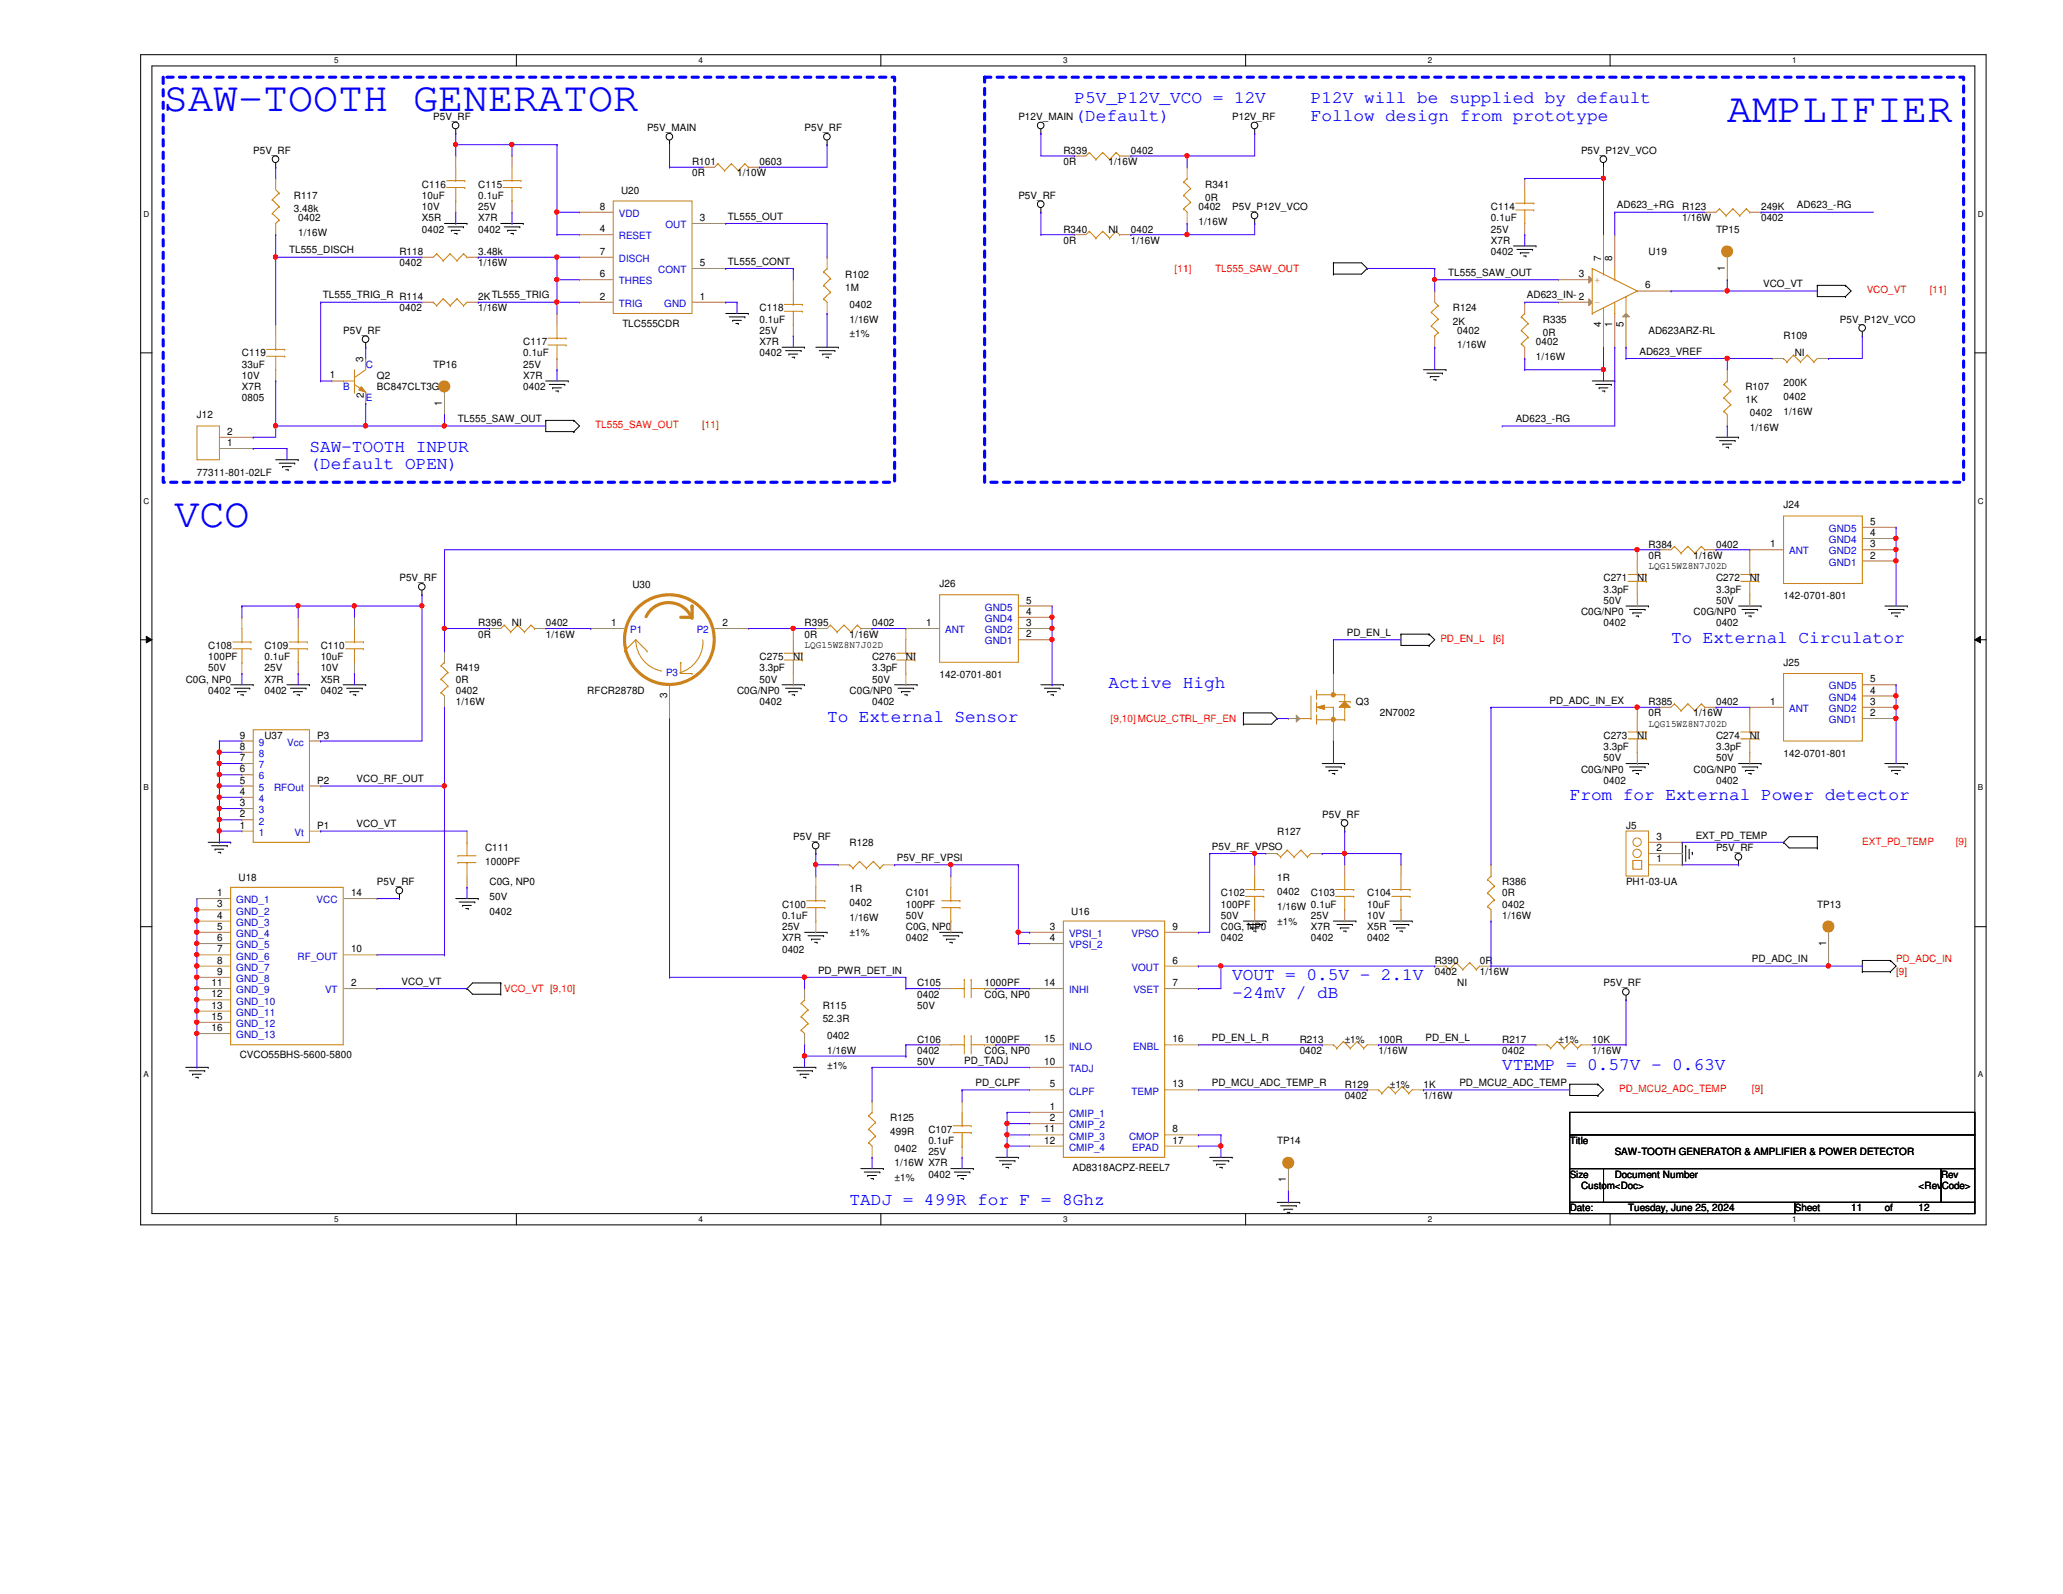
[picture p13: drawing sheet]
<svg xmlns="http://www.w3.org/2000/svg" width="279mm" height="216mm" viewBox="0 0 279 216" stroke-linecap="round" stroke-linejoin="round" font-family="sans-serif">
<defs><g id="words">
<g font-size="5.6" fill="#00f">
<text x="22.1" y="15">SAW-TOOTH GENERATOR</text>
<text x="233.9" y="16.5">AMPLIFIER</text>
<text x="23.6" y="71.4">VCO</text>
</g>
<g font-size="2.4" fill="#00f">
<text x="145.5" y="13.9">P5V_P12V_VCO = 12V</text>
<text x="145.5" y="16.3">(Default)</text>
<text x="177.5" y="13.9">P12V will be supplied by default</text>
<text x="177.5" y="16.3">Follow design from prototype</text>
<text x="41.9" y="61.2">SAW-TOOTH INPUR</text>
<text x="41.9" y="63.6">(Default OPEN)</text>
<text x="226.3" y="87.1">To External Circulator</text>
<text x="150.1" y="93.2">Active High</text>
<text x="112" y="97.7">To External Sensor</text>
<text x="212.6" y="108.4">From for External Power detector</text>
<text x="166.9" y="132.8">VOUT = 0.5V - 2.1V</text>
<text x="166.9" y="135.2">-24mV / dB</text>
<text x="203.5" y="145">VTEMP = 0.57V - 0.63V</text>
<text x="115.1" y="163.3">TADJ = 499R for F = 8Ghz</text>
</g>
<g font-size="1.4">
<text x="58.7" y="16.3">P5V_RF</text>
<text x="87.6" y="17.8">P5V_MAIN</text>
<text x="109" y="17.8">P5V_RF</text>
<text x="137.9" y="16.3">P12V_MAIN</text>
<text x="166.9" y="16.3">P12V_RF</text>
<text x="34.3" y="20.8">P5V_RF</text>
<text x="93.7" y="22.4">R101</text>
<text x="93.7" y="23.9">0R</text>
<text x="99.8" y="23.9">1/10W</text>
<text x="102.9" y="22.4">0603</text>
<text x="144" y="20.8">R339</text>
<text x="144" y="22.4">0R</text>
<text x="150.1" y="22.4">1/16W</text>
<text x="153.2" y="20.8">0402</text>
<text x="214.1" y="20.8">P5V_P12V_VCO</text>
<text x="39.8" y="26.9">R117</text>
<text x="39.8" y="28.7">3.48k</text>
<text x="40.4" y="30">0402</text>
<text x="57.1" y="25.4">C116</text>
<text x="57.1" y="26.9">10uF</text>
<text x="57.1" y="28.4">10V</text>
<text x="57.1" y="30">X5R</text>
<text x="64.8" y="25.4">C115</text>
<text x="64.8" y="26.9">0.1uF</text>
<text x="64.8" y="30">X7R</text>
<text x="64.8" y="28.4">25V</text>
<text x="81.2" y="28.4">8</text>
<text x="84.1" y="26.3">U20</text>
<text x="94.8" y="29.9">3</text>
<text x="98.6" y="29.8">TL555_OUT</text>
<text x="137.9" y="26.9">P5V_RF</text>
<text x="162.3" y="28.4">0402</text>
<text x="163.2" y="25.4">R341</text>
<text x="163.2" y="27.2">0R</text>
<text x="166.9" y="28.4">P5V_P12V_VCO</text>
<text x="201.9" y="28.4">C114</text>
<text x="201.9" y="30">0.1uF</text>
<text x="219" y="28.2">AD623_+RG</text>
<text x="227.8" y="28.4">R123</text>
<text x="227.8" y="30">1/16W</text>
<text x="238.5" y="28.4">249K</text>
<text x="238.5" y="30">0402</text>
<text x="243.4" y="28.2">AD623_-RG</text>
<text x="39.2" y="34.3">TL555_DISCH</text>
<text x="40.4" y="32">1/16W</text>
<text x="54.1" y="34.5">R118</text>
<text x="57.1" y="31.5">0402</text>
<text x="64.8" y="34.5">3.48k</text>
<text x="64.8" y="31.5">0402</text>
<text x="81.2" y="31.5">4</text>
<text x="81.2" y="34.5">7</text>
<text x="98.6" y="35.9">TL555_CONT</text>
<text x="144" y="31.5">R340</text>
<text x="144" y="33">0R</text>
<text x="150.1" y="31.5">NI</text>
<text x="153.2" y="31.5">0402</text>
<text x="153.2" y="33">1/16W</text>
<text x="162.3" y="30.4">1/16W</text>
<text x="201.9" y="33">X7R</text>
<text x="201.9" y="31.5">25V</text>
<text x="201.9" y="34.5">0402</text>
<text x="216.8" y="35.3" transform="rotate(-90 216.8 35.3)">7</text>
<text x="218.4" y="35.3" transform="rotate(-90 218.4 35.3)">8</text>
<text x="223.3" y="34.5">U19</text>
<text x="232.4" y="31.5">TP15</text>
<text x="43.7" y="40.4">TL555_TRIG_R R114</text>
<text x="54.1" y="36.1">0402</text>
<text x="64.8" y="36.1">1/16W</text>
<text x="64.8" y="40.6">2KTL555_TRIG</text>
<text x="81.2" y="40.6">2</text>
<text x="81.2" y="37.5">6</text>
<text x="94.8" y="40.6">1</text>
<text x="94.8" y="36">5</text>
<text x="114.5" y="37.6">R102</text>
<text x="114.5" y="39.4">1M</text>
<text x="115.1" y="41.7">0402</text>
<text x="196.1" y="37.4">TL555_SAW_OUT</text>
<text x="206.8" y="40.4">AD623_IN- 2</text>
<text x="213.8" y="37.5">3</text>
<text x="222.8" y="39.1">6</text>
<text x="233.6" y="36.7" transform="rotate(-90 233.6 36.7)">1</text>
<text x="238.8" y="38.9">VCO_VT</text>
<text x="46.5" y="45.2">P5V_RF</text>
<text x="54.1" y="42.2">0402</text>
<text x="64.8" y="42.2">1/16W</text>
<text x="70.9" y="46.7">C117</text>
<text x="84.3" y="44.3">TLC555CDR</text>
<text x="102.9" y="42.2">C118</text>
<text x="102.9" y="43.7">0.1uF</text>
<text x="102.9" y="46.7">X7R</text>
<text x="102.9" y="45.2">25V</text>
<text x="115.1" y="43.7">1/16W</text>
<text x="115.1" y="45.7">±1%</text>
<text x="196.8" y="42.2">R124</text>
<text x="196.8" y="44">2K</text>
<text x="197.4" y="45.2">0402</text>
<text x="197.4" y="47.2">1/16W</text>
<text x="208" y="46.7">0402</text>
<text x="209" y="43.7">R335</text>
<text x="209" y="45.5">0R</text>
<text x="216.8" y="44.3" transform="rotate(-90 216.8 44.3)">4</text>
<text x="218.4" y="44.3" transform="rotate(-90 218.4 44.3)">1</text>
<text x="219.9" y="44.3" transform="rotate(-90 219.9 44.3)">5</text>
<text x="223.3" y="45.2">AD623ARZ-RL</text>
<text x="241.6" y="46">R109</text>
<text x="249.2" y="43.7">P5V_P12V_VCO</text>
<text x="32.8" y="48.3">C119</text>
<text x="32.8" y="49.8">33uF</text>
<text x="32.8" y="51.3">10V</text>
<text x="32.8" y="52.8">X7R</text>
<text x="44.7" y="51.3">1</text>
<text x="49.2" y="49" transform="rotate(-90 49.2 49)">3</text>
<text x="49.3" y="53.9" transform="rotate(-90 49.3 53.9)">2</text>
<text x="51.1" y="51.3">Q2</text>
<text x="51.1" y="52.8">BC847CLT3G</text>
<text x="58.7" y="49.8">TP16</text>
<text x="70.9" y="48.3">0.1uF</text>
<text x="70.9" y="51.3">X7R</text>
<text x="70.9" y="49.8">25V</text>
<text x="70.9" y="52.8">0402</text>
<text x="102.9" y="48.3">0402</text>
<text x="208" y="48.7">1/16W</text>
<text x="222" y="48">AD623_VREF</text>
<text x="236.4" y="52.8">R107</text>
<text x="241.6" y="52.2">200K</text>
<text x="243.1" y="48.3">NI</text>
<text x="26.7" y="56.6">J12</text>
<text x="30.8" y="58.9">2</text>
<text x="32.8" y="54.4">0805</text>
<text x="59.9" y="54.9" transform="rotate(-90 59.9 54.9)">1</text>
<text x="62" y="57.2">TL555_SAW_OUT</text>
<text x="205.3" y="57.2">AD623_-RG</text>
<text x="236.4" y="54.7">1K</text>
<text x="237" y="56.3">0402</text>
<text x="237" y="58.3">1/16W</text>
<text x="241.6" y="54.2">0402</text>
<text x="241.6" y="56.2">1/16W</text>
<text x="26.7" y="64.4">77311-801-02LF</text>
<text x="30.8" y="60.4">1</text>
<text x="241.6" y="68.8">J24</text>
<text x="253.3" y="71.1">5</text>
<text x="223.3" y="77.1">LQG15WZ8N7J02D</text>
<text x="223.3" y="74.2">R384</text>
<text x="223.3" y="75.7">0R</text>
<text x="229.4" y="75.7">1/16W</text>
<text x="232.4" y="74.2">0402</text>
<text x="239.7" y="74.1">1</text>
<text x="253.3" y="75.6">2</text>
<text x="253.3" y="74.1">3</text>
<text x="253.3" y="72.6">4</text>
<text x="54.1" y="78.7">P5V_RF</text>
<text x="85.6" y="79.7">U30</text>
<text x="127.3" y="79.5">J26</text>
<text x="139" y="83.3">4</text>
<text x="139" y="81.7">5</text>
<text x="214.1" y="83.3">C0G/NP0</text>
<text x="217.2" y="78.7">C271</text>
<text x="217.2" y="80.3">3.3pF</text>
<text x="217.2" y="81.8">50V</text>
<text x="221.7" y="78.7">NI</text>
<text x="229.4" y="83.3">C0G/NP0</text>
<text x="232.4" y="78.7">C272</text>
<text x="232.4" y="80.3">3.3pF</text>
<text x="232.4" y="81.8">50V</text>
<text x="237" y="78.7">NI</text>
<text x="241.6" y="81.2">142-0701-801</text>
<text x="28.2" y="87.9">C108</text>
<text x="28.2" y="89.4">100PF</text>
<text x="35.8" y="87.9">C109</text>
<text x="35.8" y="89.4">0.1uF</text>
<text x="43.4" y="87.9">C110</text>
<text x="43.4" y="89.4">10uF</text>
<text x="64.8" y="84.8">R396</text>
<text x="64.8" y="86.4">0R</text>
<text x="69.3" y="84.8">NI</text>
<text x="73.9" y="84.8">0402</text>
<text x="73.9" y="86.4">1/16W</text>
<text x="82.8" y="84.8">1</text>
<text x="97.8" y="84.8">2</text>
<text x="102.9" y="89.4">C275</text>
<text x="107.4" y="89.4">NI</text>
<text x="109" y="87.8">LQG15WZ8N7J02D</text>
<text x="109" y="84.8">R395</text>
<text x="109" y="86.4">0R</text>
<text x="115.1" y="86.4">1/16W</text>
<text x="118.1" y="84.8">0402</text>
<text x="118.1" y="89.4">C276</text>
<text x="122.7" y="89.4">NI</text>
<text x="125.4" y="84.8">1</text>
<text x="139" y="86.3">2</text>
<text x="139" y="84.8">3</text>
<text x="182.4" y="86.1">PD_EN_L</text>
<text x="217.2" y="84.8">0402</text>
<text x="232.4" y="84.8">0402</text>
<text x="25.1" y="92.5">C0G, NP0</text>
<text x="28.2" y="90.9">50V</text>
<text x="28.2" y="94">0402</text>
<text x="35.8" y="92.5">X7R</text>
<text x="35.8" y="90.9">25V</text>
<text x="35.8" y="94">0402</text>
<text x="43.4" y="90.9">10V</text>
<text x="43.4" y="92.5">X5R</text>
<text x="43.4" y="94">0402</text>
<text x="61.7" y="90.9">R419</text>
<text x="61.7" y="92.5">0R</text>
<text x="61.7" y="94">0402</text>
<text x="61.7" y="95.5">1/16W</text>
<text x="79.5" y="94">RFCR2878D</text>
<text x="90.3" y="94.6" transform="rotate(-90 90.3 94.6)">3</text>
<text x="99.8" y="94">C0G/NP0</text>
<text x="102.9" y="90.9">3.3pF</text>
<text x="102.9" y="92.5">50V</text>
<text x="102.9" y="95.5">0402</text>
<text x="115.1" y="94">C0G/NP0</text>
<text x="118.1" y="90.9">3.3pF</text>
<text x="118.1" y="92.5">50V</text>
<text x="118.1" y="95.5">0402</text>
<text x="127.3" y="91.9">142-0701-801</text>
<text x="183.6" y="95.5">Q3</text>
<text x="209.8" y="95.3">PD_ADC_IN_EX</text>
<text x="223.3" y="95.5">R385</text>
<text x="232.4" y="95.5">0402</text>
<text x="239.7" y="95.5">1</text>
<text x="241.6" y="90.2">J25</text>
<text x="253.3" y="95.5">3</text>
<text x="253.3" y="93.9">4</text>
<text x="253.3" y="92.4">5</text>
<text x="32.5" y="101.6">8</text>
<text x="32.5" y="100">9</text>
<text x="35.8" y="100.1">U37</text>
<text x="43" y="100">P3</text>
<text x="186.9" y="97">2N7002</text>
<text x="217.2" y="100.1">C273</text>
<text x="217.2" y="101.6">3.3pF</text>
<text x="221.7" y="100.1">NI</text>
<text x="223.3" y="98.5">LQG15WZ8N7J02D</text>
<text x="223.3" y="97">0R</text>
<text x="229.4" y="97">1/16W</text>
<text x="232.4" y="100.1">C274</text>
<text x="232.4" y="101.6">3.3pF</text>
<text x="237" y="100.1">NI</text>
<text x="253.3" y="97">2</text>
<text x="32.5" y="107.7">4</text>
<text x="32.5" y="106.1">5</text>
<text x="32.5" y="104.6">6</text>
<text x="32.5" y="103.1">7</text>
<text x="43" y="106.1">P2</text>
<text x="48.3" y="106">VCO_RF_OUT</text>
<text x="214.1" y="104.6">C0G/NP0</text>
<text x="217.2" y="103.1">50V</text>
<text x="217.2" y="106.2">0402</text>
<text x="229.4" y="104.6">C0G/NP0</text>
<text x="232.4" y="103.1">50V</text>
<text x="232.4" y="106.2">0402</text>
<text x="241.6" y="102.5">142-0701-801</text>
<text x="32.5" y="112.2">1</text>
<text x="32.5" y="110.7">2</text>
<text x="32.5" y="109.2">3</text>
<text x="43" y="112.2">P1</text>
<text x="48.3" y="112.1">VCO_VT</text>
<text x="107.4" y="113.8">P5V_RF</text>
<text x="173" y="113">R127</text>
<text x="179.1" y="110.7">P5V_RF</text>
<text x="220.2" y="112.3">J5</text>
<text x="224.3" y="113.7">3</text>
<text x="229.7" y="113.6">EXT_PD_TEMP</text>
<text x="32.3" y="119.3">U18</text>
<text x="51.1" y="119.9">P5V_RF</text>
<text x="65.7" y="115.3">C111</text>
<text x="65.7" y="117.1">1000PF</text>
<text x="66.3" y="119.9">C0G, NP0</text>
<text x="115.1" y="114.6">R128</text>
<text x="121.5" y="116.6">P5V_RF_VPSI</text>
<text x="164.1" y="115.1">P5V_RF_VPSO</text>
<text x="173" y="119.3">1R</text>
<text x="203.5" y="119.9">R386</text>
<text x="220.2" y="119.9">PH1-03-UA</text>
<text x="224.3" y="116.8">1</text>
<text x="224.3" y="115.3">2</text>
<text x="232.4" y="115.3">P5V_RF</text>
<text x="29.4" y="121.4">1</text>
<text x="29.4" y="122.9">3</text>
<text x="29.4" y="124.4">4</text>
<text x="29.4" y="125.9">5</text>
<text x="47.5" y="121.4">14</text>
<text x="66.3" y="121.9">50V</text>
<text x="66.3" y="123.9">0402</text>
<text x="105.9" y="122.9">C100</text>
<text x="105.9" y="124.5">0.1uF</text>
<text x="105.9" y="126">25V</text>
<text x="115.1" y="120.8">1R</text>
<text x="115.1" y="122.8">0402</text>
<text x="115.1" y="124.8">1/16W</text>
<text x="122.7" y="121.4">C101</text>
<text x="122.7" y="122.9">100PF</text>
<text x="122.7" y="126">C0G, NP0</text>
<text x="122.7" y="124.5">50V</text>
<text x="142.2" y="125.9">3</text>
<text x="145.1" y="123.9">U16</text>
<text x="158.8" y="125.9">9</text>
<text x="165.4" y="121.4">C102</text>
<text x="165.4" y="122.9">100PF</text>
<text x="165.4" y="126">C0G, NP0</text>
<text x="165.4" y="124.5">50V</text>
<text x="173" y="121.2">0402</text>
<text x="173" y="123.2">1/16W 0.1uF</text>
<text x="173" y="125.2">±1%</text>
<text x="177.5" y="121.4">C103</text>
<text x="177.5" y="126">X7R</text>
<text x="177.5" y="124.5">25V</text>
<text x="185.2" y="121.4">C104</text>
<text x="185.2" y="122.9">10uF</text>
<text x="185.2" y="124.5">10V</text>
<text x="185.2" y="126">X5R</text>
<text x="203.5" y="121.4">0R</text>
<text x="203.5" y="122.9">0402</text>
<text x="203.5" y="124.5">1/16W</text>
<text x="246.1" y="122.9">TP13</text>
<text x="29.4" y="127.5">6</text>
<text x="29.4" y="129">7</text>
<text x="29.4" y="130.5">8</text>
<text x="47.5" y="129">10</text>
<text x="105.9" y="127.5">X7R</text>
<text x="105.9" y="129">0402</text>
<text x="110.8" y="131.9">PD_PWR_DET_IN</text>
<text x="115.1" y="126.7">±1%</text>
<text x="122.7" y="127.5">0402</text>
<text x="142.2" y="127.5">4</text>
<text x="158.8" y="130.5">6</text>
<text x="165.4" y="127.5">0402</text>
<text x="177.5" y="127.5">0402</text>
<text x="185.2" y="127.5">0402</text>
<text x="194.3" y="130.6">R390</text>
<text x="200.4" y="130.6">0R</text>
<text x="237.3" y="130.3">PD_ADC_IN</text>
<text x="247.3" y="128.1" transform="rotate(-90 247.3 128.1)">1</text>
<text x="28.7" y="133.6">11</text>
<text x="28.7" y="135.1">12</text>
<text x="28.7" y="136.6">13</text>
<text x="29.4" y="132">9</text>
<text x="47.5" y="133.6">2</text>
<text x="54.4" y="133.4">VCO_VT</text>
<text x="111.4" y="136.7">R115</text>
<text x="124.2" y="133.6">C105</text>
<text x="124.2" y="136.7">50V</text>
<text x="124.2" y="135.1">0402</text>
<text x="133.3" y="135.1">C0G, NP0</text>
<text x="133.3" y="133.6">1000PF</text>
<text x="141.4" y="133.6">14</text>
<text x="158.8" y="133.6">7</text>
<text x="194.3" y="132.1">0402</text>
<text x="197.4" y="133.6">NI</text>
<text x="200.4" y="132.1">1/16W</text>
<text x="217.2" y="133.6">P5V_RF</text>
<text x="28.7" y="138.1">15</text>
<text x="28.7" y="139.7">16</text>
<text x="32.5" y="143.3">CVCO55BHS-5600-5800</text>
<text x="111.4" y="138.5">52.3R</text>
<text x="112" y="140.8">0402</text>
<text x="112" y="142.7">1/16W</text>
<text x="124.2" y="141.2">C106</text>
<text x="124.2" y="142.7">0402</text>
<text x="133.3" y="142.7">C0G, NP0</text>
<text x="133.3" y="141.2">1000PF</text>
<text x="141.4" y="141.2">15</text>
<text x="158.8" y="141.2">16</text>
<text x="164.1" y="141">PD_EN_L_R</text>
<text x="176" y="141.2">R213</text>
<text x="176" y="142.7">0402</text>
<text x="182.1" y="141.2">±1%</text>
<text x="186.7" y="141.2">100R</text>
<text x="186.7" y="142.7">1/16W</text>
<text x="193.1" y="141">PD_EN_L</text>
<text x="203.5" y="141.2">R217</text>
<text x="203.5" y="142.7">0402</text>
<text x="211.1" y="141.2">±1%</text>
<text x="215.6" y="141.2">10K</text>
<text x="215.6" y="142.7">1/16W</text>
<text x="112" y="144.7">±1%</text>
<text x="124.2" y="144.3">50V</text>
<text x="130.6" y="144.1">PD_TADJ</text>
<text x="132.1" y="147.1">PD_CLPF</text>
<text x="141.4" y="144.2">10</text>
<text x="142.2" y="147.3">5</text>
<text x="158.8" y="147.3">13</text>
<text x="164.1" y="147.1">PD_MCU_ADC_TEMP_R</text>
<text x="182.1" y="147.3">R129</text>
<text x="182.1" y="148.8">0402</text>
<text x="188.2" y="147.3">±1%</text>
<text x="192.8" y="147.3">1K</text>
<text x="192.8" y="148.8">1/16W</text>
<text x="197.7" y="147.1">PD_MCU2_ADC_TEMP</text>
<text x="120.6" y="151.9">R125</text>
<text x="120.6" y="153.7">499R</text>
<text x="121.2" y="156">0402</text>
<text x="125.7" y="153.4">C107</text>
<text x="125.7" y="154.9">0.1uF</text>
<text x="141.4" y="153.4">11</text>
<text x="141.4" y="154.9">12</text>
<text x="142.2" y="150.3">1</text>
<text x="142.2" y="151.8">2</text>
<text x="158.8" y="153.4">8</text>
<text x="158.8" y="154.9">17</text>
<text x="173" y="154.9">TP14</text>
<text x="212.6" y="154.9">Title</text>
<text x="121.2" y="158">1/16W X7R</text>
<text x="121.2" y="160">±1%</text>
<text x="125.7" y="156.5">25V</text>
<text x="125.7" y="159.5">0402</text>
<text x="145.2" y="158.6">AD8318ACPZ-REEL7</text>
<text x="174.2" y="160.1" transform="rotate(-90 174.2 160.1)">1</text>
<text x="212.6" y="159.5">Size</text>
<text x="214.1" y="161">Custom&lt;Doc&gt;</text>
<text x="218.7" y="159.5">Document Number</text>
<text x="218.7" y="156.5">SAW-TOOTH GENERATOR &amp; AMPLIFIER &amp; POWER DETECTOR</text>
<text x="259.8" y="161">&lt;RevCode&gt;</text>
<text x="262.9" y="159.5">Rev</text>
<text x="212.6" y="164.1">Date:</text>
<text x="220.5" y="164.1">Tuesday, June 25, 2024</text>
<text x="243.1" y="164.1">Sheet</text>
<text x="250.7" y="164.1">11</text>
<text x="255.3" y="164.1">of</text>
<text x="259.8" y="164.1">12</text>
</g>
<g font-size="1.4" fill="#00c">
<text x="83.8" y="29.4">VDD</text>
<text x="83.8" y="32.4">RESET</text>
<text x="83.8" y="35.5">DISCH</text>
<text x="90.1" y="30.9">OUT</text>
<text x="83.8" y="41.6">TRIG</text>
<text x="83.8" y="38.5">THRES</text>
<text x="89.2" y="37">CONT</text>
<text x="90" y="41.6">GND</text>
<text x="46.5" y="52.8">B</text>
<text x="49.5" y="49.8">C</text>
<text x="49.5" y="54.4">E</text>
<text x="242.3" y="75.1">ANT</text>
<text x="247.7" y="76.6">GND1</text>
<text x="247.7" y="75.1">GND2</text>
<text x="247.7" y="73.6">GND4</text>
<text x="247.7" y="72.1">GND5</text>
<text x="133.4" y="82.7">GND5</text>
<text x="85.3" y="85.8">P1</text>
<text x="94.4" y="85.8">P2</text>
<text x="128" y="85.8">ANT</text>
<text x="133.4" y="87.3">GND1</text>
<text x="133.4" y="85.8">GND2</text>
<text x="133.4" y="84.2">GND4</text>
<text x="90.2" y="91.5">P3</text>
<text x="247.7" y="94.9">GND4</text>
<text x="247.7" y="93.4">GND5</text>
<text x="35.1" y="101">9</text>
<text x="38.9" y="101">Vcc</text>
<text x="242.3" y="96.4">ANT</text>
<text x="247.7" y="98">GND1</text>
<text x="247.7" y="96.4">GND2</text>
<text x="35.1" y="107.1">5</text>
<text x="35.1" y="105.6">6</text>
<text x="35.1" y="104.1">7</text>
<text x="35.1" y="102.5">8</text>
<text x="37.1" y="107.1">RFOut</text>
<text x="35.1" y="113.2">1</text>
<text x="35.1" y="111.7">2</text>
<text x="35.1" y="110.2">3</text>
<text x="35.1" y="108.6">4</text>
<text x="39.9" y="113.2">Vt</text>
<text x="32" y="122.3">GND_1</text>
<text x="32" y="123.9">GND_2</text>
<text x="32" y="125.4">GND_3</text>
<text x="42.9" y="122.3">VCC</text>
<text x="32" y="126.9">GND_4</text>
<text x="32" y="128.4">GND_5</text>
<text x="32" y="130">GND_6</text>
<text x="32" y="131.5">GND_7</text>
<text x="40.3" y="130">RF_OUT</text>
<text x="144.8" y="126.9">VPSI_1</text>
<text x="144.8" y="128.4">VPSI_2</text>
<text x="153.2" y="126.9">VPSO</text>
<text x="153.2" y="131.5">VOUT</text>
<text x="32" y="133">GND_8</text>
<text x="32" y="134.5">GND_9</text>
<text x="32" y="136.1">GND_10</text>
<text x="32" y="137.6">GND_11</text>
<text x="44" y="134.5">VT</text>
<text x="144.8" y="134.5">INHI</text>
<text x="153.5" y="134.5">VSET</text>
<text x="32" y="139.1">GND_12</text>
<text x="32" y="140.6">GND_13</text>
<text x="144.8" y="142.2">INLO</text>
<text x="153.5" y="142.2">ENBL</text>
<text x="144.8" y="145.2">TADJ</text>
<text x="144.8" y="148.3">CLPF</text>
<text x="153.2" y="148.3">TEMP</text>
<text x="144.8" y="151.3">CMIP_1</text>
<text x="144.8" y="152.8">CMIP_2</text>
<text x="144.8" y="154.3">CMIP_3</text>
<text x="144.8" y="155.9">CMIP_4</text>
<text x="152.9" y="154.3">CMOP</text>
<text x="153.3" y="155.9">EPAD</text>
</g>
<g font-size="1.4" fill="#f00">
<text x="159.1" y="36.8">[11]</text>
<text x="164.6" y="36.8">TL555_SAW_OUT</text>
<text x="252.8" y="39.7">VCO_VT</text>
<text x="261.4" y="39.7">[11]</text>
<text x="80.6" y="58">TL555_SAW_OUT</text>
<text x="95.1" y="58">[11]</text>
<text x="195.1" y="87">PD_EN_L</text>
<text x="202.2" y="87">[6]</text>
<text x="150.4" y="97.8">[9,10] MCU2_CTRL_RF_EN</text>
<text x="252.2" y="114.4">EXT_PD_TEMP</text>
<text x="264.9" y="114.4">[9]</text>
<text x="256.8" y="130.3">PD_ADC_IN</text>
<text x="68.3" y="134.4">VCO_VT [9,10]</text>
<text x="256.8" y="132.1">[9]</text>
<text x="219.3" y="147.9">PD_MCU2_ADC_TEMP</text>
<text x="237.3" y="147.9">[9]</text>
</g>
<g font-size="1.4" fill="#cc8006">
<text x="215.9" y="41.3">-</text>
<text x="215.9" y="38.3">+</text>
</g>
<g font-size="1.1">
<text x="45.3" y="8.6">5</text>
<text x="94.6" y="8.6">4</text>
<text x="144" y="8.6">3</text>
<text x="193.4" y="8.6">2</text>
<text x="242.7" y="8.6">1</text>
<text x="19.4" y="29.3">D</text>
<text x="267.8" y="29.3">D</text>
<text x="19.4" y="68.2">C</text>
<text x="267.8" y="68.2">C</text>
<text x="19.4" y="107.1">B</text>
<text x="267.8" y="107.1">B</text>
<text x="19.4" y="145.9">A</text>
<text x="267.8" y="145.9">A</text>
<text x="45.3" y="165.5">5</text>
<text x="94.6" y="165.5">4</text>
<text x="144" y="165.5">3</text>
<text x="193.4" y="165.5">2</text>
<text x="242.7" y="165.5">1</text>
</g>
</g></defs>
<path d="M19.1 7.4h249.9v158.5h-249.9zM20.6 8.9h246.9v155.5h-246.9z" fill="none" stroke="#000" stroke-width=".14"/>
<g fill="#fff">
<path d="M45.3 7.6h.5v1.2h-.5z"/>
<path d="M45.3 164.5h.5v1.2h-.5z"/>
</g>
<path d="M69.9 7.4v1.5M69.9 164.4v1.5" fill="none" stroke="#000" stroke-width=".14"/>
<g fill="#fff">
<path d="M94.6 7.6h.6v1.2h-.6z"/>
<path d="M94.6 164.5h.6v1.2h-.6z"/>
</g>
<path d="M119.3 7.4v1.5M119.3 164.4v1.5" fill="none" stroke="#000" stroke-width=".14"/>
<g fill="#fff">
<path d="M144 7.6h.6v1.2h-.6z"/>
<path d="M144 164.5h.6v1.2h-.6z"/>
</g>
<path d="M168.7 7.4v1.5M168.7 164.4v1.5" fill="none" stroke="#000" stroke-width=".14"/>
<g fill="#fff">
<path d="M193.4 7.6h.6v1.2h-.6z"/>
<path d="M193.4 164.5h.6v1.2h-.6z"/>
</g>
<path d="M218.1 7.4v1.5M218.1 164.4v1.5" fill="none" stroke="#000" stroke-width=".14"/>
<g fill="#fff">
<path d="M242.7 7.6h.6v1.2h-.6z"/>
<path d="M242.7 164.5h.6v1.2h-.6z"/>
<path d="M19.4 28.4h.8v1.1h-.8z"/>
<path d="M267.8 28.4h.8v1.1h-.8z"/>
<path d="M19.4 67.2h.8v1.2h-.8z"/>
<path d="M267.8 67.2h.8v1.2h-.8z"/>
</g>
<path d="M19.1 47.8h1.5M267.5 47.8h1.5" fill="none" stroke="#000" stroke-width=".14"/>
<g fill="#fff">
<path d="M19.4 106.1h.8v1.2h-.8z"/>
<path d="M267.8 106.1h.8v1.2h-.8z"/>
</g>
<path d="M19.1 86.7h1.5M19.8 86.2l.8 .5-.8 .4zM267.5 86.7l.7-.5v.9zM267.5 86.7h1.5" fill="none" stroke="#000" stroke-width=".14"/>
<path d="M19.8 86.2l.8 .5-.8 .4zM267.5 86.7l.7-.5v.9z" fill="#000"/>
<g fill="#fff">
<path d="M19.4 144.9h.8v1.2h-.8z"/>
<path d="M267.8 144.9h.8v1.2h-.8z"/>
</g>
<g fill="none" stroke="#000" stroke-width=".14">
<path d="M61.7 18.1h.1M61.7 17.5v.6M90.7 19.6h.1M90.7 19v.6M112 19.6h.1M112 19v.6M141 18.1h.1M141 17.5v.6M169.9 18.1h.1M169.9 17.5v.6M37.3 22.6h.1M37.3 22.1v.5"/>
<path d="M60.2 30.3h3M60.7 30.7h2.1M61.1 31.2h.1M61.1 31.2h1.2M61.6 31.6h.3M61.9 31.6h.1M62.8 30.7h.1M63.2 30.3h.1M67.8 30.3h3.1M68.3 30.7h2.1M68.7 31.2h.1M68.7 31.2h1.2"/>
<path d="M69.2 31.6h.3M69.5 31.6h.1M70.4 30.7h.1M70.9 30.3h.1M141 28.7h.1M141 28.2v.5M169.9 30.3h.1M169.9 29.7v.6M180.6 35.6h.1M180.6 37.1h.1M180.6 35.6h3.8l.8 .8M180.6 35.6v1.5"/>
<path d="M185.2 36.4h.1M185.2 36.4l-.8 .7h-3.8M205 33.3h3M205.4 33.8h2.2M205.9 34.2h.1M205.9 34.2h1.2M206.3 34.7h.4M206.7 34.7h.1M207.6 33.8h.1M208 33.3h.1M217.2 22.6h.1M217.2 22.1v.5"/>
<path d="M246.1 38.6h.1M246.1 38.6h3.8M246.1 38.6v1.6h3.8M249.9 38.6h.1M249.9 38.6l.8 .8-.8 .8M49.5 47h.1M49.5 46.4v.6M73.9 56.9h.1M73.9 51.6h3.1M73.9 56.9h3.8M73.9 56.9v1.6h3.8M74.4 52.1h2.1"/>
<path d="M74.8 52.5h.1M74.8 52.5h1.2M75.3 53h.3M75.6 53h.1M76.5 52.1h.1M77 51.6h.1M77.7 58.5h.1M77.7 56.9h.1M77.7 56.9l.8 .8-.8 .8M98.3 42.5h3M98.8 42.9h2.1M99.2 43.4h.1"/>
<path d="M99.2 43.4h1.2M99.7 43.8h.3M100 43.8h.1M100.9 42.9h.1M101.3 42.5h.1M105.9 47h3.1M106.4 47.5h2.1M106.8 48h.1M106.8 48h1.2M107.3 48.4h.3M107.6 48.4h.1M108.5 47.5h.1"/>
<path d="M109 47h.1M110.5 47h3M111 47.5h2.1M111.4 48h.1M111.4 48h1.2M111.8 48.4h.4M112.2 48.4h.1M113.1 47.5h.1M113.5 47h.1M192.8 50.1h3M193.3 50.5h2.1M193.7 51h.1"/>
<path d="M193.7 51h1.2M194.1 51.4h.4M194.5 51.4h.1M195.4 50.5h.1M195.8 50.1h.1M215.6 51.6h3.1M216.1 52.1h2.1M216.6 52.5h.1M216.6 52.5h1.2M217 53h.3M217.3 53h.1M218.2 52.1h.1"/>
<path d="M218.7 51.6h.1M232.4 59.2h3.1M232.9 59.7h2.1M235 59.7h.1M235.5 59.2h.1M249.9 40.2h.1M252.2 45.5h.1M252.2 44.9v.6M37.3 62.3h3.1M37.8 62.7h2.1M38.3 63.2h.1M38.3 63.2h1.2"/>
<path d="M38.7 63.6h.3M39 63.6h.1M39.9 62.7h.1M40.4 62.3h.1M57.2 80v.6M233.3 60.2h.1M233.3 60.2h1.2M233.8 60.6h.3M234.1 60.6h.1M31.2 92.8h3.1M31.7 93.2h2.1M32.2 93.7h.1"/>
<path d="M32.2 93.7h1.2M32.6 94.1h.3M32.9 94.1h.1M33.8 93.2h.1M34.3 92.8h.1M38.9 92.8h3M39.3 93.2h2.1M39.8 93.7h.1M39.8 93.7h1.2M40.2 94.1h.4M40.6 94.1h.1M41.4 93.2h.1"/>
<path d="M41.9 92.8h.1M46.5 92.8h3M46.9 93.2h2.2M47.4 93.7h.1M47.4 93.7h1.2M47.8 94.1h.4M48.2 94.1h.1M49.1 93.2h.1M49.5 92.8h.1M57.2 80.6h.1M105.9 92.8h3.1M106.4 93.2h2.1"/>
<path d="M106.8 93.7h.1M106.8 93.7h1.2M107.3 94.1h.3M107.6 94.1h.1M108.5 93.2h.1M109 92.8h.1M121.2 92.8h3M121.6 93.2h2.1M122.1 93.7h.1M122.1 93.7h1.2M122.5 94.1h.4M122.9 94.1h.1"/>
<path d="M123.7 93.2h.1M124.2 92.8h.1M141 92.8h3M141.4 93.2h2.2M141.9 93.7h.1M141.9 93.7h1.2M142.3 94.1h.4M142.7 94.1h.1M143.6 93.2h.1M144 92.8h.1M168.4 96.6h.1M168.4 98.1h.1"/>
<path d="M168.4 96.6h3.8l.8 .7M168.4 96.6v1.5M173 97.3h.1M173 97.3l-.8 .8h-3.8M189.7 85.9h.1M189.7 85.9h3.8M189.7 85.9v1.5h3.8M193.5 87.4h.1M193.5 85.9h.1M193.5 85.9l.8 .8-.8 .7M220.2 82.1h3.1M220.7 82.5h2.1"/>
<path d="M221.1 83h.1M221.1 83h1.2M221.6 83.4h.3M221.9 83.4h.1M222.8 82.5h.1M223.3 82.1h.1M235.5 82.1h3M235.9 82.5h2.1M236.4 83h.1M236.4 83h1.2M236.8 83.4h.4M237.2 83.4h.1"/>
<path d="M238 82.5h.1M238.5 82.1h.1M255.3 82.1h3M255.7 82.5h2.2M256.2 83h.1M256.2 83h1.2M256.6 83.4h.4M257 83.4h.1M257.9 82.5h.1M258.3 82.1h.1M28.2 114.1h3M28.7 114.6h2.1"/>
<path d="M29.1 115h.1M29.1 115h1.2M29.5 115.4h.4M29.9 115.4h.1M30.8 114.6h.1M31.2 114.1h.1M110.5 115.6h.1M110.5 115v.6M179.1 103.4h3M179.5 103.9h2.2M180 104.4h.1M180 104.4h1.2"/>
<path d="M180.4 104.8h.4M180.8 104.8h.1M181.7 103.9h.1M182.1 112.6h.1M182.1 103.4h.1M182.1 112v.6M220.2 103.4h3.1M220.7 103.9h2.1M221.1 104.4h.1M221.1 104.4h1.2M221.6 104.8h.3M221.9 104.8h.1"/>
<path d="M222.8 103.9h.1M223.3 103.4h.1M227.8 114.1h.1M227.8 114.1v3M228.3 114.6h.1M228.3 114.6v2.1M228.8 116.2h.1M228.8 115v1.2M229.2 115.4h.1M229.2 115.4v.4M235.5 117.1h.1M235.5 103.4h3"/>
<path d="M235.5 116.5v.6M235.9 103.9h2.1M236.4 104.4h.1M236.4 104.4h1.2M236.8 104.8h.4M237.2 104.8h.1M238 103.9h.1M238.5 103.4h.1M241.6 114.1h.1M241.6 114.1l.7 .7h3.8M246.1 114.8h.1M246.1 113.3h.1"/>
<path d="M246.1 113.3v1.5M246.1 113.3h-3.8l-.7 .8M255.3 103.4h3M255.7 103.9h2.2M256.2 104.4h.1M256.2 104.4h1.2M256.6 104.8h.4M257 104.8h.1M257.9 103.9h.1M258.3 103.4h.1M19.1 125.5h1.5M54.1 121.7h.1"/>
<path d="M54.1 121.1v.6M61.7 121.7h3.1M62.2 122.2h2.1M62.7 122.6h.1M62.7 122.6h1.1M63.1 123.1h.3M63.2 133.9h.1M63.2 133.9l.8 .8h3.8M63.4 123.1h.1M64.3 122.2h.1M64.8 121.7h.1M67.8 133.1h.1"/>
<path d="M67.8 134.7h.1M67.8 133.1h-3.8l-.8 .8M67.8 133.1v1.6M109 126.3h3M109.4 126.7h2.1M109.9 127.2h.1M109.9 127.2h1.2M110.3 127.6h.4M110.7 127.6h.1M111.5 126.7h.1M112 126.3h.1M127.3 126.3h3"/>
<path d="M127.7 126.7h2.1M128.2 127.2h.1M128.2 127.2h1.2M128.6 127.6h.3M128.9 127.6h.1M129.8 126.7h.1M130.3 126.3h.1M168.4 124.8h3.1M168.9 125.2h2.1M169.3 125.7h.1M169.3 125.7h1.2M169.8 126.1h.3"/>
<path d="M170.1 126.1h.1M171 125.2h.1M171.5 124.8h.1M180.6 124.8h3M181.1 125.2h2.1M181.5 125.7h.1M181.5 125.7h1.2M181.9 126.1h.4M182.3 126.1h.1M183.2 125.2h.1M183.6 124.8h.1M188.2 124.8h3.1"/>
<path d="M188.7 125.2h2.1M189.1 125.7h.1M189.1 125.7h1.2M189.6 126.1h.3M189.9 126.1h.1M190.8 125.2h.1M191.3 124.8h.1M220.2 135.4h.1M220.2 134.8v.6M252.2 131.6h.1M252.2 131.6h3.8M256 130.1h.1"/>
<path d="M256 131.6h.1M256 130.1h-3.8v1.5M256 130.1l.8 .8-.8 .7M267.5 125.5h1.5M25.1 144.6h3.1M25.6 145h2.1M26.1 145.5h.1M26.1 145.5h1.2M26.5 145.9h.3M26.8 145.9h.1M27.7 145h.1M28.2 144.6h.1"/>
<path d="M107.4 144.6h3.1M107.9 145h2.1M108.4 145.5h.1M108.4 145.5h1.2M108.8 145.9h.3M109.1 145.9h.1M110 145h.1M110.5 144.6h.1M116.6 158.3h3M117.1 158.7h2.1M117.5 159.2h.1M117.5 159.2h1.2"/>
<path d="M117.9 159.6h.4M118.3 159.6h.1M119.2 158.7h.1M119.6 158.3h.1M128.8 158.3h3M129.2 158.7h2.2M129.7 159.2h.1M129.7 159.2h1.2M130.1 159.6h.4M130.5 159.6h.1M131.4 158.7h.1M131.8 158.3h.1"/>
<path d="M134.9 156.8h3M135.3 157.2h2.2M135.8 157.7h.1M135.8 157.7h1.2M136.2 158.1h.4M136.6 158.1h.1M137.5 157.2h.1M137.9 156.8h.1M163.8 156.8h3.1M164.3 157.2h2.1M164.8 157.7h.1M164.8 157.7h1.1"/>
<path d="M165.2 158.1h.3M165.5 158.1h.1M166.4 157.2h.1M166.9 156.8h.1M212.6 150.7h54.9v3h-54.9zM212.6 153.7h54.9v4.6h-54.9zM212.6 158.3h4.6v4.6h-4.6zM212.6 146.9h.1M212.6 146.9h3.8M212.6 146.9v1.5h3.8M216.4 148.4h.1M216.4 146.9h.1"/>
<path d="M216.4 146.9l.8 .7-.8 .8M217.2 158.3h45.7v4.6h-45.7zM262.9 158.3h4.6v4.6h-4.6zM173 162.9h3M173.4 163.3h2.2M173.9 163.8h.1M173.9 163.8h1.2M174.3 164.2h.4M174.7 164.2h.1M175.6 163.3h.1M176 162.9h.1M212.6 162.9h30.5v1.5h-30.5z"/>
<path d="M243.1 162.9h24.4v1.5h-24.4z"/>
<circle cx="61.7" cy="17" r=".45"/>
<circle cx="90.6" cy="18.5" r=".45"/>
<circle cx="112" cy="18.5" r=".45"/>
<circle cx="140.9" cy="17" r=".45"/>
<circle cx="169.9" cy="17" r=".45"/>
<circle cx="37.3" cy="21.6" r=".45"/>
<circle cx="140.9" cy="27.7" r=".45"/>
<circle cx="169.9" cy="29.2" r=".45"/>
<circle cx="217.1" cy="21.6" r=".45"/>
<circle cx="49.5" cy="45.9" r=".45"/>
<circle cx="252.2" cy="44.4" r=".45"/>
<circle cx="57.1" cy="79.5" r=".45"/>
<circle cx="110.5" cy="114.5" r=".45"/>
<circle cx="182.1" cy="111.5" r=".45"/>
<circle cx="235.4" cy="116.1" r=".45"/>
<circle cx="54.1" cy="120.6" r=".45"/>
<circle cx="220.2" cy="134.3" r=".45"/>
</g>
<path d="M22.1 10.5h99.1v54.8h-99.1zM133.4 10.5h132.5v54.8h-132.5z" fill="none" stroke="#00f" stroke-width=".42" stroke-dasharray=".8 .8"/>
<path d="M106.2 88.5h2.5M106.2 89.4h2.5M107.4 91.2h.1M107.4 88.5h.1M107.4 86.7v1.8M107.4 89.4v1.8M108.7 88.5h.1M108.7 89.4h.1" fill="none" stroke="#cc8006" stroke-width=".14"/>
<path d="M107.4 85.1h.1M107.4 92.8h.1M107.4 85.1v1.6M107.4 91.2v1.6" fill="none" stroke="#a84" stroke-width=".14"/>
<path d="M182.1 95l.8 .8h-1.5z" fill="#cc8006"/>
<g fill="none" stroke="#cc8006" stroke-width=".14">
<path d="M176 97.3h.1M176 97.3h1.5M177.5 97.3h.1M177.5 94.3v3M178.3 96.9h.1M178.3 95.2h.1M178.3 93.5h.1M178.3 94.1h.1M178.3 93.5v1.2M178.3 95.2v1.2M178.3 96.9v1.2M178.3 97.5h3.8"/>
<path d="M178.3 94.1h3.8M179.1 95.8h1.5M180.6 94.1h.1M180.6 95.8h.1M180.6 98.8h.1M180.6 92.8v1.3M180.6 95.8v3M181.4 95h1.5M182.1 95l.8 .8h-1.5zM182.1 97.5h.1M182.1 95.8h.1M182.1 94.1h.1"/>
<path d="M182.1 94.1v.9M182.1 95.8v1.7M182.9 95h.1"/>
</g>
<path d="M178.3 95.8l1.1-.3v.6z" fill="#cc8006"/>
<path d="M178.3 95.8l1.1-.3v.6z" fill="none" stroke="#cc8006" stroke-width=".14"/>
<circle cx="180.6" cy="94.1" r=".29" fill="#cc8006"/>
<circle cx="180.6" cy="94.1" r=".29" fill="none" stroke="#cc8006" stroke-width=".14"/>
<circle cx="180.6" cy="97.4" r=".29" fill="#cc8006"/>
<circle cx="180.6" cy="97.4" r=".29" fill="none" stroke="#cc8006" stroke-width=".14"/>
<path d="M180.6 91.2h.1M180.6 91.2v1.6" fill="none" stroke="#a84" stroke-width=".14"/>
<path d="M175.6 96.9l.4 .4-.4 .5z" fill="#a84"/>
<g fill="none" stroke="#a84" stroke-width=".14">
<path d="M37.3 24.2h.1M37.3 31.8h.1M37.3 24.2v1.5M37.3 30.3v1.5M174.5 97.3h.1M174.5 97.3h1.5M175.6 96.9l.4 .4-.4 .5zM180.6 98.8v1.6M221.7 95.8h.1M221.7 95.8v1.5M63.2 112.6h.1M63.2 112.6v1.5"/>
<path d="M63.2 118.7v1.5M110.5 118.7h.1M110.5 118.7v1.5M180.6 100.4h.1M221.7 103.4h.1M221.7 101.9v1.5M63.2 120.2h.1M110.5 126.3h.1M110.5 124.8v1.5"/>
</g>
<g fill="none" stroke="#cc8006" stroke-width=".14">
<path d="M36.9 27.1h.1M36.9 28.9h.1M36.9 27.1l.9 .9M36.9 28.9l.9 .9M37.3 30.3h.1M37.3 25.7l.5 .5M37.8 26.2h.1M37.8 28h.1M37.8 29.8h.1M37.8 26.2l-.9 .9M37.8 28l-.9 .9M37.8 29.8l-.5 .5"/>
<path d="M220.5 99.1h2.5M221.7 99.1h.1M221.7 97.3v1.8M223 99.1h.1M62 116.8h.1M62 115.9h.1M62 116.8h2.5M62 115.9h2.5M63.2 114.1h.1M63.2 116.8h.1M63.2 114.1v1.8M63.2 116.8v1.9"/>
<path d="M220.5 100.1h2.5M221.7 101.9h.1M221.7 100.1v1.8M223 100.1h.1M109.3 122h2.4M109.3 122.9h2.4M110.5 124.8h.1M110.5 122h.1M110.5 120.2v1.8M110.5 122.9v1.9M111.7 122h.1M111.7 122.9h.1"/>
</g>
<circle cx="174.5" cy="157.5" r=".75" fill="#cc8006"/>
<g fill="none" stroke="#cc8006" stroke-width=".14">
<path d="M46.5 51.6h.1M46.5 51.6h1.5M48 51.1h.1M48 53.1h.1M48 52.1l1.5 1M48 50.1v3M49.5 53.1h.1M49.5 50.1l-1.5 1M39.2 87h2.4M39.2 87.9h2.4M40.4 89.7h.1M40.4 87h.1"/>
<path d="M40.4 85.1v1.9M40.4 87.9v1.8M41.6 87h.1M41.6 87.9h.1"/>
<circle cx="174.5" cy="157.5" r=".75"/>
</g>
<path d="M40.4 83.6h.1M40.4 91.2h.1M40.4 83.6v1.5M40.4 89.7v1.5M174.5 158.3v4.6M174.5 162.9h.1" fill="none" stroke="#a84" stroke-width=".14"/>
<path d="M48.9 52.4l.6 .7-.9-.3z" fill="#cc8006"/>
<g fill="none" stroke="#cc8006" stroke-width=".14">
<path d="M36.1 47.3h2.5M36.1 48.3h2.5M37.3 50.1h.1M37.3 47.3h.1M37.3 45.5v1.8M37.3 48.3v1.8M38.6 47.3h.1M38.6 48.3h.1M48.9 52.4l.6 .7-.9-.3zM233.5 55.7h.1M233.5 53.9h.1M233.5 52.1h.1"/>
<path d="M233.5 55.7l.4 .5M233.5 53.9l.9 .9M233.5 52.1l.9 .9M233.9 51.6h.1M233.9 51.6l-.4 .5M234.4 54.8h.1M234.4 53h.1M234.4 54.8l-.9 .9M234.4 53l-.9 .9M220.5 77.8h2.5M220.5 78.7h2.5M221.7 77.8h.1"/>
<path d="M221.7 76v1.8M221.7 78.7v1.9M223 77.8h.1M223 78.7h.1M59.7 93.8h.1M59.7 92h.1M59.7 90.2h.1M59.7 93.8l.5 .5M59.7 92l1 .9M59.7 90.2l1 .9M60.2 89.7h.1M60.2 89.7l-.5 .5"/>
<path d="M60.7 92.9h.1M60.7 91.1h.1M60.7 92.9l-1 .9M60.7 91.1l-1 .9M68.3 84.7h.1M68.3 84.7l-.5 .4M68.3 84.7l.9 .9M69.2 85.6h.1M70.1 84.7h.1M70.1 84.7l-.9 .9M70.1 84.7l.9 .9M71 85.6h.1"/>
<path d="M71.9 84.7h.1M71.9 84.7l-.9 .9M71.9 84.7l.5 .4M72.4 85.1h.1M121.5 88.5h2.4M121.5 89.4h2.4M122.7 91.2h.1M122.7 88.5h.1M122.7 86.7v1.8M122.7 89.4v1.8M123.9 88.5h.1M123.9 89.4h.1"/>
<path d="M221.7 80.6h.1M235.8 99.1h2.4M237 99.1h.1M237 97.3v1.8M238.2 99.1h.1M173 115.6h.1M173 115.6l.4 .5M173.4 116.1h.1M174.3 115.1h.1M174.3 115.1l1 1M174.3 115.1l-.9 1M175.3 116.1h.1"/>
<path d="M176.2 115.1h.1M176.2 115.1l.9 1M176.2 115.1l-.9 1M177.1 116.1h.1M177.5 115.6l-.4 .5M235.8 100.1h2.4M237 101.9h.1M237 100.1v1.8M238.2 100.1h.1M108.5 139.5h.1M108.5 137.7h.1M108.5 135.9h.1"/>
<path d="M108.5 139.5l.5 .5M108.5 137.7l.9 .9M108.5 135.9l.9 .9M109 135.4h.1M109 135.4l-.5 .5M109.4 138.6h.1M109.4 136.8h.1M109.4 138.6l-.9 .9M109.4 136.8l-.9 .9M127.6 122h2.4M127.6 122.9h2.4M128.8 124.8h.1"/>
<path d="M128.8 122h.1M128.8 120.2v1.8M128.8 122.9v1.9M130 122h.1M130 122.9h.1M117.6 154.8h.1M117.6 152.9h.1M117.6 151.1h.1M117.6 154.8l.5 .4M117.6 152.9l1 1M117.6 151.1l1 .9M118.1 150.7h.1"/>
<path d="M118.1 150.7l-.5 .4M118.6 153.9h.1M118.6 152h.1M118.6 153.9l-1 .9M118.6 152l-1 .9"/>
</g>
<g fill="none" stroke="#a84" stroke-width=".14">
<path d="M37.3 44h.1M37.3 51.6h.1M37.3 44v1.5M37.3 50.1v1.5M45 51.6h.1M45 51.6h1.5M49.5 48.6h.1M49.5 54.7h.1M49.5 48.6v1.5M49.5 53.1v1.6M233.9 57.7h.1M233.9 50.1h.1"/>
<path d="M233.9 50.1v1.5M233.9 56.2v1.5M221.7 74.5h.1M221.7 74.5v1.5M60.2 95.8h.1M60.2 88.2h.1M60.2 88.2v1.5M60.2 94.3v1.5M66.3 85.1h.1M66.3 85.1h1.5M72.4 85.1h1.5M73.9 85.1h.1"/>
<path d="M122.7 85.1h.1M122.7 92.8h.1M122.7 85.1v1.6M122.7 91.2v1.6M221.7 82.1h.1M221.7 80.6v1.5M237 95.8h.1M237 95.8v1.5M128.8 118.7h.1M128.8 118.7v1.5M171.5 115.6h.1M171.5 115.6h1.5"/>
<path d="M177.5 115.6h1.6M179.1 115.6h.1M237 103.4h.1M237 101.9v1.5M109 133.9h.1M109 133.9v1.5M109 140v1.5M128.8 126.3h.1M128.8 124.8v1.5M109 141.5h.1M118.1 156.8h.1M118.1 149.1h.1"/>
<path d="M118.1 149.1v1.6M118.1 155.2v1.6"/>
</g>
<circle cx="233.9" cy="34.1" r=".75" fill="#cc8006"/>
<g fill="none" stroke="#cc8006" stroke-width=".14">
<path d="M60.5 24.5h2.4M60.5 25.4h2.4M61.7 27.2h.1M61.7 24.5h.1M61.7 22.6v1.9M61.7 25.4v1.8M62.9 24.5h.1M62.9 25.4h.1M68.1 24.5h2.5M68.1 25.4h2.5M69.3 27.2h.1M69.3 24.5h.1"/>
<path d="M69.3 22.6v1.9M69.3 25.4v1.8M70.6 24.5h.1M70.6 25.4h.1M111.5 38.6h.1M111.5 36.8h.1M111.5 38.6l1 1M111.5 36.8l1 .9M112 36.4h.1M112 36.4l-.5 .4M112.5 39.6h.1M112.5 37.7h.1"/>
<path d="M112.5 39.6l-1 .9M112.5 37.7l-1 .9M74.2 45.8h2.5M74.2 46.7h2.5M75.4 48.6h.1M75.4 45.8h.1M75.4 44v1.8M75.4 46.7v1.9M76.7 45.8h.1M76.7 46.7h.1M111.5 40.5h.1M111.5 40.5l.5 .4"/>
<path d="M241.6 48.6h.1M241.6 48.6l.4 .4M242 49h.1M242.9 48.1h.1M242.9 48.1l.9 .9M242.9 48.1l-.9 .9M243.8 49h.1M244.8 48.1h.1M244.8 48.1l.9 .9M244.8 48.1l-1 .9M245.7 49h.1M246.1 48.6l-.4 .4"/>
<path d="M34.3 98.8h7.6v15.3h-7.6zM46.8 87h2.4M46.8 87.9h2.4M48 89.7h.1M48 87h.1M48 85.1v1.9M48 87.9v1.8M49.2 87h.1M49.2 87.9h.1M169.9 118.7v1.8M168.7 120.5h2.5M168.7 121.4h2.5"/>
<path d="M169.9 123.2h.1M169.9 120.5h.1M169.9 121.4v1.8M171.2 120.5h.1M171.2 121.4h.1"/>
<circle cx="233.9" cy="34.1" r=".75"/>
</g>
<g fill="none" stroke="#a84" stroke-width=".14">
<path d="M61.7 21.1h.1M61.7 28.7h.1M61.7 21.1v1.5M61.7 27.2v1.5M69.3 21.1h.1M69.3 28.7h.1M69.3 21.1v1.5M69.3 27.2v1.5M112 34.8h.1M112 34.8v1.6M233.9 39.4h.1M233.9 34.8v4.6"/>
<path d="M75.4 42.5h.1M75.4 50.1h.1M75.4 42.5v1.5M75.4 48.6v1.5M112 42.5h.1M112 40.9v1.6M240 48.6h.1M240 48.6h1.6M246.1 48.6h1.6M247.7 48.6h.1M48 83.6h.1M48 91.2h.1"/>
<path d="M48 83.6v1.5M48 89.7v1.5M32.8 112.6h.1M32.8 111h.1M32.8 109.5h.1M32.8 108h.1M32.8 106.5h.1M32.8 104.9h.1M32.8 103.4h.1M32.8 101.9h.1M32.8 100.4h.1M32.8 112.6h1.5"/>
<path d="M32.8 111h1.5M32.8 109.5h1.5M32.8 108h1.5M32.8 106.5h1.5M32.8 104.9h1.5M32.8 103.4h1.5M32.8 101.9h1.5M32.8 100.4h1.5M41.9 112.6h1.5M41.9 106.5h1.5M41.9 100.4h1.5M43.4 112.6h.1"/>
<path d="M43.4 106.5h.1M43.4 100.4h.1M169.9 117.1h.1M169.9 117.1v1.6M169.9 124.8h.1M169.9 123.2v1.6"/>
</g>
<circle cx="247.6" cy="125.5" r=".75" fill="#cc8006"/>
<g fill="none" stroke="#cc8006" stroke-width=".14">
<path d="M97.2 22.2h.1M97.2 22.2l-.4 .4M97.2 22.2l.9 .9M98.1 23.1h.1M99.1 22.2h.1M99.1 22.2l-1 .9M99.1 22.2l.9 .9M100 23.1h.1M100.9 22.2h.1M100.9 22.2l-.9 .9M100.9 22.2l.4 .4M101.3 22.6h.1"/>
<path d="M107.4 39.4v1.8M147.5 20.7h.1M147.5 20.7l-.4 .4M147.5 20.7l.9 .9M148.4 21.6h.1M149.4 20.7h.1M149.4 20.7l-1 .9M149.4 20.7l.9 .9M150.3 21.6h.1M151.2 20.7h.1M151.2 20.7l-.9 .9M151.2 20.7l.4 .4"/>
<path d="M151.6 21.1h.1M205.3 27.5h2.4M205.3 28.4h2.4M206.5 30.3h.1M206.5 27.5h.1M206.5 25.7v1.8M206.5 28.4v1.9M207.7 27.5h.1M207.7 28.4h.1M232.9 28.3h.1M232.9 28.3l-.5 .4M232.9 28.3l.9 .9"/>
<path d="M233.8 29.2h.1M234.7 28.3h.1M234.7 28.3l-.9 .9M234.7 28.3l.9 .9M235.6 29.2h.1M236.5 28.3h.1M236.5 28.3l-.9 .9M236.5 28.3l.5 .4M237 28.7h.1M106.2 41.2h2.5M106.2 42.2h2.5M107.4 44h.1"/>
<path d="M107.4 41.2h.1M107.4 42.2v1.8M108.7 41.2h.1M108.7 42.2h.1M193.8 42.3h.1M193.8 44.2h.1M193.8 42.3l1 .9M193.8 44.2l1 .8M194.3 45.5h.1M194.3 40.9l.5 .5M194.8 41.4h.1M194.8 43.2h.1"/>
<path d="M194.8 45h.1M194.8 41.4l-1 .9M194.8 43.2l-1 1M194.8 45l-.5 .5M206 46.6h.1M206 44.7h.1M206 42.9h.1M206 46.6l.5 .4M206 44.7l1 1M206 42.9l1 .9M206.5 42.5h.1M206.5 42.5l-.5 .4"/>
<path d="M207 45.7h.1M207 43.8h.1M207 45.7l-1 .9M207 43.8l-1 .9M235.8 77.8h2.4M235.8 78.7h2.4M237 77.8h.1M237 76v1.8M237 78.7v1.9M238.2 77.8h.1M238.2 78.7h.1M112.5 84.7h.1"/>
<path d="M112.5 84.7l-.5 .4M112.5 84.7l.9 .9M113.4 85.6h.1M114.3 84.7h.1M114.3 84.7l-.9 .9M114.3 84.7l.9 .9M115.2 85.6h.1M116.1 84.7h.1M116.1 84.7l-.9 .9M116.1 84.7l.5 .4M116.6 85.1h.1M127.3 80.6h10.6v9.1h-10.6z"/>
<path d="M226.8 95.3h.1M226.8 95.3l-.5 .5M226.8 95.3l.9 1M227.7 96.3h.1M228.6 95.3h.1M228.6 95.3l-.9 1M228.6 95.3l.9 1M229.5 96.3h.1M230.4 95.3h.1M230.4 95.3l-.9 1M230.4 95.3l.5 .5M230.9 95.8h.1"/>
<path d="M237 80.6h.1M241.6 91.2h10.6v9.2h-10.6zM115.1 117.1h.1M115.1 117.1l.4 .5M115.5 117.6h.1M116.4 116.7h.1M116.4 116.7l.9 .9M116.4 116.7l-.9 .9M117.3 117.6h.1M118.3 116.7h.1M118.3 116.7l.9 .9M118.3 116.7l-1 .9"/>
<path d="M119.2 117.6h.1M119.6 117.1l-.4 .5M182.1 118.7v1.8M220.2 112.6h3.1v6.1h-3.1zM221.1 116.5h1.2v1.2h-1.2zM31.2 120.2h15.3v21.3h-15.3zM180.9 120.5h2.4M180.9 121.4h2.4M182.1 123.2h.1M182.1 120.5h.1M182.1 121.4v1.8M183.3 120.5h.1"/>
<path d="M183.3 121.4h.1M128.8 141.5h1.8M129.1 152.5h2.4M129.1 153.4h2.4M130.3 155.2h.1M130.3 152.5h.1M130.3 150.7v1.8M130.3 153.4v1.8M130.6 140.3h.1M130.6 141.5h.1M130.6 140.3v2.4M131.5 152.5h.1"/>
<path d="M131.5 153.4h.1M131.5 140.3h.1M131.5 141.5h1.9M131.5 140.3v2.4M133.4 141.5h.1"/>
<circle cx="221.7" cy="114.1" r=".57"/>
<circle cx="221.7" cy="115.6" r=".57"/>
<circle cx="247.6" cy="125.5" r=".75"/>
</g>
<g fill="none" stroke="#a84" stroke-width=".14">
<path d="M95.3 22.6h.1M95.3 22.6h1.5M101.3 22.6h1.6M102.9 22.6h.1M107.4 37.9h.1M107.4 37.9v1.5M145.5 21.1h.1M145.5 21.1h1.6M151.6 21.1h1.6M153.2 21.1h.1M194.3 39.4h.1M194.3 39.4v1.5"/>
<path d="M206.5 24.2h.1M206.5 31.8h.1M206.5 24.2v1.5M206.5 30.3v1.5M230.9 28.7h.1M230.9 28.7h1.5M237 28.7h1.5M238.5 28.7h.1M107.4 45.5h.1M107.4 44v1.5M194.3 47h.1M194.3 45.5v1.5"/>
<path d="M206.5 48.6h.1M206.5 40.9h.1M206.5 40.9v1.6M206.5 47v1.6M237 74.5h.1M237 74.5v1.5M110.5 85.1h.1M110.5 85.1h1.5M116.6 85.1h1.5M118.1 85.1h.1M122.7 85.1h.1M122.7 85.1h4.6"/>
<path d="M137.9 85.1h4.6M137.9 86.7h4.6M137.9 83.6h4.6M137.9 82.1h4.6M142.5 86.7h.1M142.5 85.1h.1M142.5 83.6h.1M142.5 82.1h.1M224.8 95.8h.1M224.8 95.8h1.5M230.9 95.8h1.5M232.4 95.8h.1"/>
<path d="M237 82.1h.1M237 95.8h.1M237 80.6v1.5M237 95.8h4.6M252.2 97.3h4.6M252.2 95.8h4.6M252.2 94.3h4.6M252.2 92.8h4.6M256.8 97.3h.1M256.8 95.8h.1M256.8 94.3h.1M256.8 92.8h.1"/>
<path d="M113.5 117.1h.1M113.5 117.1h1.6M119.6 117.1h1.6M121.2 117.1h.1M182.1 117.1h.1M182.1 117.1v1.6M223.3 117.1h4.5M223.3 115.6h4.5M223.3 114.1h4.5M227.8 117.1h.1M227.8 115.6h.1M227.8 114.1h.1"/>
<path d="M26.7 121.7h.1M26.7 123.2h.1M26.7 124.8h.1M26.7 126.3h.1M26.7 127.8h.1M26.7 129.3h.1M26.7 130.9h.1M26.7 132.4h.1M26.7 133.9h.1M26.7 135.4h.1M26.7 136.9h.1M26.7 138.5h.1"/>
<path d="M26.7 140h.1M26.7 121.7h4.5M26.7 129.3h4.5M26.7 133.9h4.5M26.7 123.2h4.5M26.7 124.8h4.5M26.7 126.3h4.5M26.7 127.8h4.5M26.7 130.9h4.5M26.7 132.4h4.5M26.7 135.4h4.5M26.7 136.9h4.5"/>
<path d="M26.7 138.5h4.5M26.7 140h4.5M46.5 121.7h4.6M46.5 129.3h4.6M46.5 133.9h4.6M51.1 121.7h.1M51.1 129.3h.1M51.1 133.9h.1M182.1 124.8h.1M182.1 123.2v1.6M247.7 130.9h.1M247.7 126.3v4.6"/>
<path d="M127.3 141.5h.1M127.3 141.5h1.5M130.3 149.1h.1M130.3 156.8h.1M130.3 149.1v1.6M130.3 155.2v1.6M133.4 141.5h1.5M134.9 141.5h.1"/>
</g>
<g fill="none" stroke="#cc8006" stroke-width=".42">
<path d="M87.5 83.5a3.4 3.4 0 0 1 3.1-1.9 3.4 3.4 0 0 1 3 2M92.2 83.6h1.5"/>
<circle cx="90.7" cy="86.6" r="6.1"/>
</g>
<circle cx="93.7" cy="83.6" r=".21" fill="#cc8006"/>
<path d="M93.7 82.1v1.5" fill="none" stroke="#cc8006" stroke-width=".42"/>
<circle cx="93.7" cy="82.1" r=".21" fill="#cc8006"/>
<g fill="none" stroke="#cc8006" stroke-width=".14">
<path d="M83.1 27.2h10.6v15.3h-10.6zM147.5 31.3h.1M147.5 31.3l-.4 .5M147.5 31.3l.9 1M148.4 32.3h.1M149.4 31.3h.1M149.4 31.3l-1 1M149.4 31.3l.9 1M150.3 32.3h.1M151.2 31.3h.1M151.2 31.3l-.9 1M151.2 31.3l.4 .5"/>
<path d="M151.6 31.8h.1M160.3 28.3h.1M160.3 26.5h.1M160.3 24.6h.1M160.3 28.3l.5 .4M160.3 26.5l.9 .9M160.3 24.6l.9 .9M160.8 24.2h.1M160.8 24.2l-.5 .4M161.2 27.4h.1M161.2 25.5h.1M161.2 27.4l-.9 .9"/>
<path d="M161.2 25.5l-.9 1M26.7 57.7h3v4.6h-3zM58.7 40.9h.1M58.7 40.9l.4 .5M59.1 41.4h.1M60 40.5h.1M60 40.5l1 .9M60 40.5l-.9 .9M61 41.4h.1M61.9 40.5h.1M61.9 40.5l.9 .9M61.9 40.5l-.9 .9"/>
<path d="M62.8 41.4h.1M63.2 40.9l-.4 .5M226.8 74h.1M226.8 74l-.5 .5M226.8 74l.9 .9M227.7 74.9h.1M228.6 74h.1M228.6 74l-.9 .9M228.6 74l.9 .9M229.5 74.9h.1M230.4 74h.1M230.4 74l-.9 .9"/>
<path d="M230.4 74l.5 .5M230.9 74.5h.1M241.6 69.9h10.6v9.1h-10.6zM31.5 87h2.5M31.5 87.9h2.5M32.8 89.7h.1M32.8 87h.1M32.8 85.1v1.9M32.8 87.9v1.8M34 87h.1M34 87.9h.1M84.6 88.2h.1"/>
<path d="M86.1 86.7a4.3 4.3 0 0 0 3.5 4.2M86.1 86.7l1.5 1.5M86.1 86.7l-1.5 1.5M87.6 88.2h.1M92.2 89.7h.1M92.2 89.7v1.5h1.5M93.7 91.2h.1M95.2 86.7a4.3 4.3 0 0 1-3.2 4.4M189.7 118.7v1.8M201.5 119.1h.1M201.5 119.1l.9 .9M201.9 118.7h.1"/>
<path d="M201.9 118.7l-.4 .4M128.8 133.9h1.8M130.6 132.7h.1M130.6 133.9h.1M130.6 132.7v2.4M131.5 132.7h.1M131.5 133.9h1.9M131.5 132.7v2.4M133.4 133.9h.1M144 124.8h13.7v32h-13.7zM188.5 120.5h2.5M188.5 121.4h2.5"/>
<path d="M189.7 123.2h.1M189.7 120.5h.1M189.7 121.4v1.8M191 120.5h.1M191 121.4h.1M195.8 130.9h.1M195.8 130.9l.5 .4M196.3 131.3h.1M197.2 130.4h.1M197.2 130.4l.9 .9M197.2 130.4l-.9 .9M198.1 131.3h.1"/>
<path d="M199.1 130.4h.1M199.1 130.4l.8 .9M199.1 130.4l-1 .9M199.9 131.3h.1M200.4 130.9l-.5 .4M201.5 122.8h.1M201.5 120.9h.1M201.5 122.8l.4 .4M201.5 120.9l.9 1M202.4 121.9h.1M202.4 120h.1M202.4 121.9l-.9 .9"/>
<path d="M202.4 120l-.9 .9M180.6 141.5h.1M180.6 141.5l.5 .5M181.1 142h.1M181.9 141.1h.1M181.9 141.1l1 .9M181.9 141.1l-.8 .9M182.9 142h.1M183.8 141.1h.1M183.8 141.1l.9 .9M183.8 141.1l-.9 .9M184.7 142h.1"/>
<path d="M185.2 141.5l-.5 .5M186.7 147.6h.1M186.7 147.6l.5 .5M187.2 148.1h.1M188 147.2h.1M188 147.2l1 .9M188 147.2l-.8 .9M189 148.1h.1M189.9 147.2h.1M189.9 147.2l.9 .9M189.9 147.2l-.9 .9M190.8 148.1h.1"/>
<path d="M191.3 147.6l-.5 .5M209.6 141.5h.1M209.6 141.5l.4 .5M210 142h.1M210.9 141.1h.1M210.9 141.1l.9 .9M210.9 141.1l-.9 .9M211.8 142h.1M212.8 141.1h.1M212.8 141.1l.9 .9M212.8 141.1l-1 .9M213.7 142h.1"/>
<path d="M214.1 141.5l-.4 .5"/>
</g>
<g fill="none" stroke="#a84" stroke-width=".14">
<path d="M78.5 28.7h.1M78.5 31.8h.1M78.5 37.9h.1M78.5 34.8h.1M78.5 31.8h4.6M78.5 28.7h4.6M78.5 37.9h4.6M78.5 34.8h4.6M93.7 30.3h4.6M93.7 36.4h4.6M98.3 30.3h.1M98.3 36.4h.1"/>
<path d="M145.5 31.8h.1M145.5 31.8h1.6M151.6 31.8h1.6M153.2 31.8h.1M160.8 30.3h.1M160.8 22.6h.1M160.8 22.6v1.6M160.8 28.7v1.6M29.7 59.2h4.6M34.3 59.2h.1M57.2 40.9h.1M57.2 40.9h1.5"/>
<path d="M63.2 40.9h1.6M64.8 40.9h.1M78.5 40.9h.1M78.5 40.9h4.6M93.7 40.9h4.6M98.3 40.9h.1M29.7 60.7h4.6M34.3 60.7h.1M224.8 74.5h.1M224.8 74.5h1.5M230.9 74.5h1.5M232.4 74.5h.1"/>
<path d="M237 74.5h.1M237 74.5h4.6M252.2 76h4.6M252.2 74.5h4.6M252.2 72.9h4.6M252.2 71.4h4.6M256.8 76h.1M256.8 74.5h.1M256.8 72.9h.1M256.8 71.4h.1M32.8 83.6h.1M32.8 91.2h.1"/>
<path d="M32.8 83.6v1.5M32.8 89.7v1.5M80 85.1h.1M80 85.1h4.6M90.7 97.3h.1M90.7 92.8v4.5M96.8 85.1h4.5M101.3 85.1h.1M189.7 117.1h.1M189.7 117.1v1.6M201.9 117.1h.1M201.9 117.1v1.6"/>
<path d="M127.3 133.9h.1M127.3 133.9h1.5M133.4 133.9h1.5M134.9 133.9h.1M139.4 133.9h.1M139.4 126.3h.1M139.4 127.8h.1M139.4 133.9h4.6M139.4 126.3h4.6M139.4 127.8h4.6M157.7 133.9h4.6M157.7 126.3h4.6"/>
<path d="M157.7 130.9h4.6M162.3 126.3h.1M162.3 130.9h.1M162.3 133.9h.1M189.7 124.8h.1M189.7 123.2v1.6M194.3 130.9h.1M194.3 130.9h1.5M200.4 130.9h1.5M201.9 124.8h.1M201.9 130.9h.1M201.9 123.2v1.6"/>
<path d="M139.4 141.5h.1M139.4 144.6h.1M139.4 147.6h.1M139.4 150.7h.1M139.4 152.2h.1M139.4 153.7h.1M139.4 155.2h.1M139.4 147.6h4.6M139.4 141.5h4.6M139.4 144.6h4.6M139.4 150.7h4.6M139.4 152.2h4.6"/>
<path d="M139.4 153.7h4.6M139.4 155.2h4.6M157.7 147.6h4.6M157.7 141.5h4.6M157.7 153.7h4.6M157.7 155.2h4.6M162.3 153.7h.1M162.3 155.2h.1M162.3 147.6h.1M162.3 141.5h.1M179.1 141.5h.1M179.1 141.5h1.5"/>
<path d="M185.2 147.6h.1M185.2 147.6h1.5M185.2 141.5h1.5M186.7 141.5h.1M191.3 147.6h1.5M192.8 147.6h.1M208 141.5h.1M208 141.5h1.6M214.1 141.5h1.5M215.6 141.5h.1"/>
</g>
<circle cx="60.2" cy="52.3" r=".75" fill="#cc8006"/>
<g fill="none" stroke="#cc8006" stroke-width=".14">
<path d="M215.6 36.4h.1M215.6 36.4v6.1M215.6 36.4l6.1 3M217.2 37.1h.1M217.2 36.4v.7M218.7 37.9h.1M218.7 36.4v1.5M221.7 39.4h.1M221.7 39.4l-6.1 3.1M215.6 42.5h.1M217.2 41.7h.1M217.2 41.7v.8"/>
<path d="M218.7 42.5h.1M218.7 40.9v1.6M220.2 40.2h.1M220.2 40.2v2.3"/>
<circle cx="60.2" cy="52.3" r=".75"/>
</g>
<path d="M60.2 57.7h.1M60.2 53.1v4.6" fill="none" stroke="#a84" stroke-width=".14"/>
<path d="M215.2 40.5l.4 .4-.4 .5z" fill="#a84"/>
<g fill="none" stroke="#a84" stroke-width=".14">
<path d="M217.2 31.8h.1M217.2 31.8v4.6M218.7 31.8h.1M218.7 31.8v4.6M221.7 39.4h4.6M226.3 39.4h.1M211.1 40.9h.1M211.1 40.9h4.5M215.2 40.5l.4 .4-.4 .5zM217.2 47h.1M217.2 42.5v4.5M218.7 47h.1"/>
<path d="M218.7 42.5v4.5"/>
</g>
<path d="M215.2 37.4l.4 .5-.4 .5z" fill="#a84"/>
<path d="M211.1 37.9h.1M211.1 37.9h4.5M215.2 37.4l.4 .5-.4 .5z" fill="none" stroke="#a84" stroke-width=".14"/>
<path d="M220.2 42.5l.5 .4h-.9z" fill="#a84"/>
<path d="M57.2 34.8h.1M57.2 34.8h1.5M63.2 34.8h1.6M64.8 34.8h.1M220.2 42.5l.5 .4h-.9zM220.2 47h.1M220.2 42.5v4.5" fill="none" stroke="#a84" stroke-width=".14"/>
<path d="M59.1 34.4h.1M59.1 34.4l-.4 .4M59.1 34.4l.9 .9M60 35.3h.1M61 34.4h.1M61 34.4l-1 .9M61 34.4l.9 .9M61.9 35.3h.1M62.8 34.4h.1M62.8 34.4l-.9 .9M62.8 34.4l.4 .4M63.2 34.8h.1" fill="none" stroke="#cc8006" stroke-width=".14"/>
<path d="M32.8 91.2h.1M32.8 82.1h.1M32.8 91.2v1.6M32.8 82.1h7.6M40.4 91.2h.1M40.4 91.2v1.6M48 91.2h.1M48 91.2v1.6M43.4 100.4h.1M43.4 100.4h13.8" fill="none" stroke="#4200ff" stroke-width=".14"/>
<circle cx="40.4" cy="82.1" r=".29" fill="#f00"/>
<circle cx="40.4" cy="82.1" r=".29" fill="none" stroke="#f00" stroke-width=".14"/>
<g fill="none" stroke="#4200ff" stroke-width=".14">
<path d="M206.5 24.2h.1M217.2 22.6h.1M217.2 22.6v1.6h-10.7M32.8 82.1h.1M32.8 82.1v1.5M40.4 82.1h.1M40.4 82.1v1.5M40.4 82.1h7.6M48 82.1h.1M48 82.1v1.5M57.2 80.6h.1M57.2 80.6v1.5"/>
<path d="M29.7 103.4h.1M29.7 103.4v1.5M43.4 112.6h.1M43.4 112.6h19.8M63.2 120.2h.1M63.2 120.2v1.5"/>
</g>
<circle cx="217.1" cy="24.1" r=".29" fill="#f00"/>
<circle cx="217.1" cy="24.1" r=".29" fill="none" stroke="#f00" stroke-width=".14"/>
<path d="M206.5 31.8h.1M206.5 31.8v1.5M217.2 24.2h.1M217.2 24.2v7.6M217.2 47h.1M217.2 47v3.1" fill="none" stroke="#4200ff" stroke-width=".14"/>
<circle cx="217.1" cy="50.1" r=".29" fill="#f00"/>
<circle cx="217.1" cy="50.1" r=".29" fill="none" stroke="#f00" stroke-width=".14"/>
<g fill="none" stroke="#4200ff" stroke-width=".14">
<path d="M185.2 36.4h.1M185.2 36.4h9.1M218.7 28.7h.1M218.7 28.7v3.1M218.7 28.7h12.2M238.5 28.7h.1M238.5 28.7h15.2M194.3 47h.1M194.3 47v3.1M203.5 57.7h.1M206.5 50.1h.1M206.5 40.9h.1"/>
<path d="M206.5 50.1h10.7M206.5 40.9h4.6M217.2 50.1h.1M217.2 50.1v1.5M218.7 47h.1M218.7 47v10.7h-15.2M220.2 47h.1M220.2 48.6h.1M220.2 47v1.6M220.2 48.6h19.8M233.9 57.7h.1M233.9 48.6h.1"/>
<path d="M233.9 48.6v1.5M233.9 57.7v1.5M247.7 48.6h.1M252.2 45.5h.1M252.2 45.5v3.1h-4.5"/>
</g>
<circle cx="233.9" cy="48.5" r=".29" fill="#f00"/>
<circle cx="233.9" cy="48.5" r=".29" fill="none" stroke="#f00" stroke-width=".14"/>
<path d="M61.7 18.1h.1M61.7 19.6h.1M61.7 18.1v1.5M61.7 19.6h7.6M61.7 30.3h.1M61.7 28.7v1.6M69.3 30.3h.1M69.3 28.7v1.6" fill="none" stroke="#4200ff" stroke-width=".14"/>
<circle cx="69.3" cy="19.6" r=".29" fill="#f00"/>
<circle cx="69.3" cy="19.6" r=".29" fill="none" stroke="#f00" stroke-width=".14"/>
<circle cx="61.7" cy="19.6" r=".29" fill="#f00"/>
<circle cx="61.7" cy="19.6" r=".29" fill="none" stroke="#f00" stroke-width=".14"/>
<path d="M61.7 19.6h.1M61.7 19.6v1.5M69.3 19.6h.1M69.3 19.6v1.5M69.3 19.6h6.1M75.4 19.6h.1M75.4 19.6v9.1" fill="none" stroke="#4200ff" stroke-width=".14"/>
<circle cx="75.4" cy="28.7" r=".29" fill="#f00"/>
<circle cx="75.4" cy="28.7" r=".29" fill="none" stroke="#f00" stroke-width=".14"/>
<path d="M75.4 28.7h.1M75.4 37.9h.1M75.4 34.8h.1M75.4 28.7h3.1M75.4 37.9h3.1M75.4 34.8v6.1M75.4 34.8h3.1M75.4 40.9h.1M75.4 40.9h3.1" fill="none" stroke="#4200ff" stroke-width=".14"/>
<circle cx="75.4" cy="40.9" r=".29" fill="#f00"/>
<circle cx="75.4" cy="40.9" r=".29" fill="none" stroke="#f00" stroke-width=".14"/>
<circle cx="75.4" cy="37.9" r=".29" fill="#f00"/>
<circle cx="75.4" cy="37.9" r=".29" fill="none" stroke="#f00" stroke-width=".14"/>
<g fill="none" stroke="#4200ff" stroke-width=".14">
<path d="M37.3 22.6h.1M37.3 34.8h.1M37.3 22.6v1.6M37.3 34.8v9.2M64.8 34.8h.1M64.8 34.8h10.6M75.4 31.8h.1M75.4 28.7h.1M75.4 28.7v3.1M75.4 31.8h3.1M98.3 30.3h.1M98.3 36.4h.1"/>
<path d="M98.3 30.3h13.7M98.3 36.4h9.1M107.4 36.4h.1M107.4 36.4v1.5M112 30.3h.1M112 30.3v4.5M37.3 57.7h.1M37.3 51.6h.1M37.3 51.6v6.1M43.4 40.9h.1M43.4 51.6h.1M43.4 40.9h13.8"/>
<path d="M43.4 40.9v10.7M43.4 51.6h1.6M49.5 47h.1M49.5 54.7h.1M49.5 47v1.6M49.5 54.7v3h-12.2M64.8 40.9h.1M64.8 40.9h10.6M75.4 40.9h.1M75.4 50.1h.1M75.4 40.9v1.6M75.4 50.1v1.5"/>
<path d="M98.3 40.9h.1M98.3 40.9h1.5M99.8 40.9h.1M99.8 40.9v1.6M107.4 45.5h.1M107.4 45.5v1.5M112 42.5h.1M112 42.5v4.5"/>
</g>
<circle cx="75.4" cy="34.8" r=".29" fill="#f00"/>
<circle cx="75.4" cy="34.8" r=".29" fill="none" stroke="#f00" stroke-width=".14"/>
<path d="M37.3 34.8h.1M37.3 34.8h19.9" fill="none" stroke="#4200ff" stroke-width=".14"/>
<circle cx="37.3" cy="34.8" r=".29" fill="#f00"/>
<circle cx="37.3" cy="34.8" r=".29" fill="none" stroke="#f00" stroke-width=".14"/>
<path d="M37.3 31.8h.1M37.3 31.8v3M49.5 57.7h.1M49.5 57.7h10.7M34.3 60.7h.1M34.3 60.7h4.6M38.9 60.7h.1M38.9 60.7v1.6" fill="none" stroke="#4200ff" stroke-width=".14"/>
<circle cx="60.2" cy="57.7" r=".29" fill="#f00"/>
<circle cx="60.2" cy="57.7" r=".29" fill="none" stroke="#f00" stroke-width=".14"/>
<circle cx="49.5" cy="57.7" r=".29" fill="#f00"/>
<circle cx="49.5" cy="57.7" r=".29" fill="none" stroke="#f00" stroke-width=".14"/>
<g fill="none" stroke="#4200ff" stroke-width=".14">
<path d="M90.7 19.6h.1M90.7 19.6v3M112 19.6h.1M112 19.6v3h-9.1M141 18.1h.1M141 18.1v3h4.5M169.9 18.1h.1M169.9 18.1v3h-9.1M90.7 22.6h.1M90.7 22.6h4.6M102.9 22.6h.1M141 28.7h.1"/>
<path d="M141 31.8h.1M141 28.7v3.1M141 31.8h4.5M145.5 21.1h.1M153.2 31.8h.1M153.2 31.8h7.6M160.8 21.1h.1M160.8 21.1v1.5M169.9 30.3h.1M169.9 30.3v1.5"/>
</g>
<circle cx="160.8" cy="21.1" r=".29" fill="#f00"/>
<circle cx="160.8" cy="21.1" r=".29" fill="none" stroke="#f00" stroke-width=".14"/>
<path d="M160.8 30.3h.1M160.8 31.8h.1M160.8 30.3v1.5M160.8 31.8h9.1" fill="none" stroke="#4200ff" stroke-width=".14"/>
<circle cx="160.8" cy="31.8" r=".29" fill="#f00"/>
<circle cx="160.8" cy="31.8" r=".29" fill="none" stroke="#f00" stroke-width=".14"/>
<path d="M226.3 39.4h.1M226.3 39.4h19.8M233.9 37.9h.1M233.9 39.4h.1M233.9 37.9v1.5" fill="none" stroke="#4200ff" stroke-width=".14"/>
<circle cx="233.9" cy="39.4" r=".29" fill="#f00"/>
<circle cx="233.9" cy="39.4" r=".29" fill="none" stroke="#f00" stroke-width=".14"/>
<path d="M60.2 56.2h.1M60.2 57.7h.1M60.2 56.2v1.5M60.2 57.7h13.7M48 82.1h.1M48 82.1h9.2" fill="none" stroke="#4200ff" stroke-width=".14"/>
<circle cx="48" cy="82.1" r=".29" fill="#f00"/>
<circle cx="48" cy="82.1" r=".29" fill="none" stroke="#f00" stroke-width=".14"/>
<path d="M57.2 82.1h.1M57.2 82.1v18.3" fill="none" stroke="#4200ff" stroke-width=".14"/>
<circle cx="57.1" cy="82.1" r=".29" fill="#f00"/>
<circle cx="57.1" cy="82.1" r=".29" fill="none" stroke="#f00" stroke-width=".14"/>
<path d="M34.3 59.2h.1M37.3 57.7h.1M37.3 57.7v1.5h-3" fill="none" stroke="#4200ff" stroke-width=".14"/>
<circle cx="37.3" cy="57.7" r=".29" fill="#f00"/>
<circle cx="37.3" cy="57.7" r=".29" fill="none" stroke="#f00" stroke-width=".14"/>
<path d="M194.3 36.4h.1M194.3 36.4v1.5M206.5 48.6h.1M206.5 48.6v1.5M29.7 100.4h.1M29.7 101.9h.1M29.7 100.4h3.1M29.7 100.4v3M29.7 101.9h3.1M43.4 106.5h16.8M60.2 106.5h.1" fill="none" stroke="#4200ff" stroke-width=".14"/>
<circle cx="29.7" cy="103.4" r=".29" fill="#f00"/>
<circle cx="29.7" cy="103.4" r=".29" fill="none" stroke="#f00" stroke-width=".14"/>
<circle cx="29.7" cy="101.9" r=".29" fill="#f00"/>
<circle cx="29.7" cy="101.9" r=".29" fill="none" stroke="#f00" stroke-width=".14"/>
<path d="M29.7 103.4h.1M29.7 104.9h.1M29.7 103.4h3.1M29.7 104.9h3.1" fill="none" stroke="#4200ff" stroke-width=".14"/>
<circle cx="29.7" cy="104.9" r=".29" fill="#f00"/>
<circle cx="29.7" cy="104.9" r=".29" fill="none" stroke="#f00" stroke-width=".14"/>
<path d="M29.7 104.9h.1M29.7 106.5h.1M29.7 104.9v3.1M29.7 106.5h3.1" fill="none" stroke="#4200ff" stroke-width=".14"/>
<circle cx="29.7" cy="108" r=".29" fill="#f00"/>
<circle cx="29.7" cy="108" r=".29" fill="none" stroke="#f00" stroke-width=".14"/>
<circle cx="29.7" cy="106.4" r=".29" fill="#f00"/>
<circle cx="29.7" cy="106.4" r=".29" fill="none" stroke="#f00" stroke-width=".14"/>
<path d="M29.7 108h.1M29.7 109.5h.1M29.7 108h3.1M29.7 108v3" fill="none" stroke="#4200ff" stroke-width=".14"/>
<circle cx="29.7" cy="109.5" r=".29" fill="#f00"/>
<circle cx="29.7" cy="109.5" r=".29" fill="none" stroke="#f00" stroke-width=".14"/>
<path d="M29.7 109.5h.1M29.7 111h.1M29.7 109.5h3.1M29.7 111h3.1M29.7 111v1.6" fill="none" stroke="#4200ff" stroke-width=".14"/>
<circle cx="29.7" cy="112.5" r=".29" fill="#f00"/>
<circle cx="29.7" cy="112.5" r=".29" fill="none" stroke="#f00" stroke-width=".14"/>
<circle cx="29.7" cy="111" r=".29" fill="#f00"/>
<circle cx="29.7" cy="111" r=".29" fill="none" stroke="#f00" stroke-width=".14"/>
<path d="M153.2 21.1h.1M153.2 21.1h7.6M194.3 37.9h.1M194.3 37.9v1.5M194.3 37.9h16.8M29.7 112.6h.1M29.7 114.1h.1M29.7 112.6h3.1M29.7 112.6v1.5M29.7 114.1h1.5" fill="none" stroke="#4200ff" stroke-width=".14"/>
<circle cx="194.3" cy="37.9" r=".29" fill="#f00"/>
<circle cx="194.3" cy="37.9" r=".29" fill="none" stroke="#f00" stroke-width=".14"/>
<path d="M60.2 74.5v10.6M60.2 85.1h.1M26.7 123.2h.1M26.7 121.7v1.5M51.1 133.9h.1M51.1 133.9h12.1M51.1 121.7h3M51.1 129.3h9.1M54.1 121.7h.1M60.2 129.3h.1" fill="none" stroke="#4200ff" stroke-width=".14"/>
<circle cx="26.6" cy="123.2" r=".29" fill="#f00"/>
<circle cx="26.6" cy="123.2" r=".29" fill="none" stroke="#f00" stroke-width=".14"/>
<path d="M26.7 124.8h.1M26.7 126.3h.1M26.7 123.2v3.1" fill="none" stroke="#4200ff" stroke-width=".14"/>
<circle cx="26.6" cy="124.7" r=".29" fill="#f00"/>
<circle cx="26.6" cy="124.7" r=".29" fill="none" stroke="#f00" stroke-width=".14"/>
<path d="M26.7 127.8h.1M26.7 126.3v1.5" fill="none" stroke="#4200ff" stroke-width=".14"/>
<circle cx="26.6" cy="126.3" r=".29" fill="#f00"/>
<circle cx="26.6" cy="126.3" r=".29" fill="none" stroke="#f00" stroke-width=".14"/>
<circle cx="26.6" cy="127.8" r=".29" fill="#f00"/>
<circle cx="26.6" cy="127.8" r=".29" fill="none" stroke="#f00" stroke-width=".14"/>
<path d="M26.7 129.3h.1M26.7 127.8v1.5" fill="none" stroke="#4200ff" stroke-width=".14"/>
<circle cx="26.6" cy="129.3" r=".29" fill="#f00"/>
<circle cx="26.6" cy="129.3" r=".29" fill="none" stroke="#f00" stroke-width=".14"/>
<path d="M26.7 130.9h.1M26.7 132.4h.1M26.7 129.3v3.1" fill="none" stroke="#4200ff" stroke-width=".14"/>
<circle cx="26.6" cy="130.8" r=".29" fill="#f00"/>
<circle cx="26.6" cy="130.8" r=".29" fill="none" stroke="#f00" stroke-width=".14"/>
<circle cx="26.6" cy="132.3" r=".29" fill="#f00"/>
<circle cx="26.6" cy="132.3" r=".29" fill="none" stroke="#f00" stroke-width=".14"/>
<path d="M26.7 133.9h.1M26.7 135.4h.1M26.7 132.4v3" fill="none" stroke="#4200ff" stroke-width=".14"/>
<circle cx="26.6" cy="133.9" r=".29" fill="#f00"/>
<circle cx="26.6" cy="133.9" r=".29" fill="none" stroke="#f00" stroke-width=".14"/>
<circle cx="26.6" cy="135.4" r=".29" fill="#f00"/>
<circle cx="26.6" cy="135.4" r=".29" fill="none" stroke="#f00" stroke-width=".14"/>
<path d="M26.7 136.9h.1M26.7 138.5h.1M26.7 135.4v3.1" fill="none" stroke="#4200ff" stroke-width=".14"/>
<circle cx="26.6" cy="136.9" r=".29" fill="#f00"/>
<circle cx="26.6" cy="136.9" r=".29" fill="none" stroke="#f00" stroke-width=".14"/>
<circle cx="26.6" cy="138.4" r=".29" fill="#f00"/>
<circle cx="26.6" cy="138.4" r=".29" fill="none" stroke="#f00" stroke-width=".14"/>
<path d="M26.7 140h.1M26.7 138.5v1.5" fill="none" stroke="#4200ff" stroke-width=".14"/>
<circle cx="26.6" cy="140" r=".29" fill="#f00"/>
<circle cx="26.6" cy="140" r=".29" fill="none" stroke="#f00" stroke-width=".14"/>
<path d="M256.8 71.4h.1M256.8 71.4v1.5M26.7 140v4.6M26.7 144.6h.1" fill="none" stroke="#4200ff" stroke-width=".14"/>
<circle cx="256.8" cy="72.9" r=".29" fill="#f00"/>
<circle cx="256.8" cy="72.9" r=".29" fill="none" stroke="#f00" stroke-width=".14"/>
<path d="M221.7 74.5h.1M221.7 74.5h3.1M232.4 74.5h.1M232.4 74.5h4.6M256.8 74.5h.1M256.8 76h.1M256.8 74.5v7.6" fill="none" stroke="#4200ff" stroke-width=".14"/>
<circle cx="256.8" cy="76" r=".29" fill="#f00"/>
<circle cx="256.8" cy="76" r=".29" fill="none" stroke="#f00" stroke-width=".14"/>
<path d="M60.2 74.5h161.5M221.7 74.5h.1" fill="none" stroke="#4200ff" stroke-width=".14"/>
<circle cx="221.7" cy="74.4" r=".29" fill="#f00"/>
<circle cx="221.7" cy="74.4" r=".29" fill="none" stroke="#f00" stroke-width=".14"/>
<path d="M221.7 95.8h.1M221.7 95.8h3.1M232.4 95.8h.1M232.4 95.8h4.6M256.8 92.8h.1M256.8 95.8h.1M256.8 97.3h.1M256.8 92.8v1.5M256.8 95.8v7.6" fill="none" stroke="#4200ff" stroke-width=".14"/>
<circle cx="256.8" cy="97.3" r=".29" fill="#f00"/>
<circle cx="256.8" cy="97.3" r=".29" fill="none" stroke="#f00" stroke-width=".14"/>
<path d="M201.9 95.8h.1M201.9 95.8h19.8" fill="none" stroke="#4200ff" stroke-width=".14"/>
<circle cx="221.7" cy="95.8" r=".29" fill="#f00"/>
<circle cx="221.7" cy="95.8" r=".29" fill="none" stroke="#f00" stroke-width=".14"/>
<path d="M60.2 106.5v22.8M60.2 129.3h.1" fill="none" stroke="#4200ff" stroke-width=".14"/>
<circle cx="60.2" cy="106.4" r=".29" fill="#f00"/>
<circle cx="60.2" cy="106.4" r=".29" fill="none" stroke="#f00" stroke-width=".14"/>
<path d="M256.8 94.3h.1M256.8 94.3v1.5" fill="none" stroke="#4200ff" stroke-width=".14"/>
<circle cx="256.8" cy="95.8" r=".29" fill="#f00"/>
<circle cx="256.8" cy="95.8" r=".29" fill="none" stroke="#f00" stroke-width=".14"/>
<circle cx="256.8" cy="94.2" r=".29" fill="#f00"/>
<circle cx="256.8" cy="94.2" r=".29" fill="none" stroke="#f00" stroke-width=".14"/>
<path d="M256.8 72.9h.1M256.8 72.9v1.6" fill="none" stroke="#4200ff" stroke-width=".14"/>
<circle cx="256.8" cy="74.4" r=".29" fill="#f00"/>
<circle cx="256.8" cy="74.4" r=".29" fill="none" stroke="#f00" stroke-width=".14"/>
<path d="M110.5 115.6h.1M110.5 115.6v1.5M163.8 115.6h.1M163.8 115.6h6.1M163.8 115.6v10.7M169.9 115.6h.1M169.9 115.6v1.5M182.1 112.6h.1M182.1 112.6v3" fill="none" stroke="#4200ff" stroke-width=".14"/>
<circle cx="169.9" cy="115.6" r=".29" fill="#f00"/>
<circle cx="169.9" cy="115.6" r=".29" fill="none" stroke="#f00" stroke-width=".14"/>
<path d="M169.9 115.6h.1M169.9 115.6h1.6M179.1 115.6h.1M179.1 115.6h3" fill="none" stroke="#4200ff" stroke-width=".14"/>
<circle cx="182.1" cy="115.6" r=".29" fill="#f00"/>
<circle cx="182.1" cy="115.6" r=".29" fill="none" stroke="#f00" stroke-width=".14"/>
<path d="M110.5 117.1h.1M110.5 117.1v1.6M182.1 115.6h.1M182.1 115.6h7.6M182.1 115.6v1.5M189.7 115.6h.1M189.7 115.6v1.5" fill="none" stroke="#4200ff" stroke-width=".14"/>
<circle cx="110.5" cy="117.1" r=".29" fill="#f00"/>
<circle cx="110.5" cy="117.1" r=".29" fill="none" stroke="#f00" stroke-width=".14"/>
<path d="M110.5 117.1h.1M110.5 117.1h3M121.2 117.1h.1M121.2 117.1h7.6M128.8 117.1h.1M128.8 117.1v1.6" fill="none" stroke="#4200ff" stroke-width=".14"/>
<circle cx="128.7" cy="117.1" r=".29" fill="#f00"/>
<circle cx="128.7" cy="117.1" r=".29" fill="none" stroke="#f00" stroke-width=".14"/>
<path d="M128.8 117.1h.1M128.8 117.1h9.1M137.9 117.1h.1M137.9 117.1v10.7M137.9 126.3h.1" fill="none" stroke="#4200ff" stroke-width=".14"/>
<circle cx="137.9" cy="126.3" r=".29" fill="#f00"/>
<circle cx="137.9" cy="126.3" r=".29" fill="none" stroke="#f00" stroke-width=".14"/>
<path d="M137.9 127.8h.1M137.9 126.3h1.5M137.9 127.8h1.5M139.4 126.3h.1M162.3 126.3h.1M162.3 130.9h.1M162.3 126.3h1.5M162.3 130.9h32M194.3 130.9h.1" fill="none" stroke="#4200ff" stroke-width=".14"/>
<circle cx="165.3" cy="130.8" r=".29" fill="#f00"/>
<circle cx="165.3" cy="130.8" r=".29" fill="none" stroke="#f00" stroke-width=".14"/>
<path d="M90.7 132.4h32M109 132.4h.1M109 132.4v1.5M165.4 130.9h.1M165.4 130.9v3" fill="none" stroke="#4200ff" stroke-width=".14"/>
<circle cx="108.9" cy="132.3" r=".29" fill="#f00"/>
<circle cx="108.9" cy="132.3" r=".29" fill="none" stroke="#f00" stroke-width=".14"/>
<g fill="none" stroke="#4200ff" stroke-width=".14">
<path d="M122.7 132.4h.1M122.7 133.9h.1M122.7 132.4v1.5M122.7 133.9h4.6M134.9 133.9h.1M134.9 133.9h4.5M162.3 133.9h.1M162.3 133.9h3.1M220.2 135.4h.1M220.2 135.4v6.1M109 141.5h.1M109 141.5v1.5h13.7"/>
<path d="M122.7 143h.1M122.7 141.5h.1M122.7 141.5v1.5M122.7 141.5h4.6M134.9 141.5h.1M134.9 141.5h4.5M162.3 141.5h16.8M179.1 141.5h.1M186.7 141.5h.1M186.7 141.5h21.3M215.6 141.5h4.6M220.2 141.5h.1"/>
</g>
<circle cx="108.9" cy="143" r=".29" fill="#f00"/>
<circle cx="108.9" cy="143" r=".29" fill="none" stroke="#f00" stroke-width=".14"/>
<g fill="none" stroke="#4200ff" stroke-width=".14">
<path d="M109 143h.1M109 143v1.6M118.1 144.6h.1M118.1 144.6h21.3M118.1 144.6v4.5M130.3 147.6h.1M130.3 147.6v1.5M130.3 147.6h9.1M136.4 150.7h.1M136.4 150.7v1.5M162.3 147.6h22.9M185.2 147.6h.1"/>
<path d="M192.8 147.6h.1M192.8 147.6h19.8"/>
</g>
<circle cx="136.4" cy="152.2" r=".29" fill="#f00"/>
<circle cx="136.4" cy="152.2" r=".29" fill="none" stroke="#f00" stroke-width=".14"/>
<path d="M136.4 150.7h.1M136.4 152.2h.1M136.4 153.7h.1M136.4 150.7h3M136.4 152.2h3M136.4 152.2v3" fill="none" stroke="#4200ff" stroke-width=".14"/>
<circle cx="136.4" cy="153.7" r=".29" fill="#f00"/>
<circle cx="136.4" cy="153.7" r=".29" fill="none" stroke="#f00" stroke-width=".14"/>
<path d="M136.4 153.7h.1M136.4 155.2h.1M136.4 153.7h3M136.4 155.2h3M162.3 153.7h.1M162.3 153.7h3.1M165.4 153.7h.1M165.4 153.7v1.5" fill="none" stroke="#4200ff" stroke-width=".14"/>
<circle cx="136.4" cy="155.2" r=".29" fill="#f00"/>
<circle cx="136.4" cy="155.2" r=".29" fill="none" stroke="#f00" stroke-width=".14"/>
<path d="M136.4 155.2h.1M136.4 155.2v1.6M162.3 155.2h.1M162.3 155.2h3.1M165.4 155.2h.1M165.4 155.2v1.6" fill="none" stroke="#4200ff" stroke-width=".14"/>
<circle cx="165.3" cy="155.2" r=".29" fill="#f00"/>
<circle cx="165.3" cy="155.2" r=".29" fill="none" stroke="#f00" stroke-width=".14"/>
<path d="M90.7 97.3v35.1M90.7 132.4h.1M201.9 130.9h.1M201.9 130.9h45.8M118.1 156.8h.1M118.1 156.8v1.5M130.3 156.8h.1M130.3 156.8v1.5M174.5 161.3h.1M174.5 161.3v1.6" fill="none" stroke="#4200ff" stroke-width=".14"/>
<circle cx="247.6" cy="130.8" r=".29" fill="#f00"/>
<circle cx="247.6" cy="130.8" r=".29" fill="none" stroke="#f00" stroke-width=".14"/>
<g fill="none" stroke="#4200ff" stroke-width=".14">
<path d="M142.5 83.6h.1M142.5 82.1v1.5M173 97.3h.1M173 97.3h1.5M180.6 86.7h.1M180.6 86.7v4.5M180.6 86.7h9.1M201.9 95.8h.1M201.9 95.8v21.3M180.6 100.4h.1M180.6 100.4v3M227.8 114.1h.1"/>
<path d="M227.8 114.1h13.8M227.8 117.1h7.7M235.5 117.1h.1M201.9 124.8h.1M201.9 124.8v6.1M247.7 130.9h4.5M252.2 130.9h.1"/>
</g>
<circle cx="142.5" cy="83.6" r=".29" fill="#f00"/>
<circle cx="142.5" cy="83.6" r=".29" fill="none" stroke="#f00" stroke-width=".14"/>
<path d="M101.3 85.1h9.2M107.4 85.1h.1M118.1 85.1h.1M118.1 85.1h4.6" fill="none" stroke="#4200ff" stroke-width=".14"/>
<circle cx="107.4" cy="85.1" r=".29" fill="#f00"/>
<circle cx="107.4" cy="85.1" r=".29" fill="none" stroke="#f00" stroke-width=".14"/>
<path d="M60.2 88.2h.1M66.3 85.1h.1M66.3 85.1h-6.1v3.1" fill="none" stroke="#4200ff" stroke-width=".14"/>
<circle cx="60.2" cy="85.1" r=".29" fill="#f00"/>
<circle cx="60.2" cy="85.1" r=".29" fill="none" stroke="#f00" stroke-width=".14"/>
<path d="M73.9 85.1h6.1M80 85.1h.1M142.5 85.1h.1M142.5 86.7h.1M142.5 83.6v3.1" fill="none" stroke="#4200ff" stroke-width=".14"/>
<circle cx="142.5" cy="85.1" r=".29" fill="#f00"/>
<circle cx="142.5" cy="85.1" r=".29" fill="none" stroke="#f00" stroke-width=".14"/>
<path d="M142.5 92.8h.1M142.5 86.7v6.1" fill="none" stroke="#4200ff" stroke-width=".14"/>
<circle cx="142.5" cy="86.6" r=".29" fill="#f00"/>
<circle cx="142.5" cy="86.6" r=".29" fill="none" stroke="#f00" stroke-width=".14"/>
<path d="M60.2 95.8v10.7M60.2 106.5h.1" fill="none" stroke="#4200ff" stroke-width=".14"/>
<circle cx="40.4" cy="82.1" r=".29" fill="#f00"/>
<circle cx="40.4" cy="82.1" r=".29" fill="none" stroke="#f00" stroke-width=".14"/>
<circle cx="217.1" cy="24.1" r=".29" fill="#f00"/>
<circle cx="217.1" cy="24.1" r=".29" fill="none" stroke="#f00" stroke-width=".14"/>
<circle cx="217.1" cy="50.1" r=".29" fill="#f00"/>
<circle cx="217.1" cy="50.1" r=".29" fill="none" stroke="#f00" stroke-width=".14"/>
<circle cx="233.9" cy="48.5" r=".29" fill="#f00"/>
<circle cx="233.9" cy="48.5" r=".29" fill="none" stroke="#f00" stroke-width=".14"/>
<circle cx="69.3" cy="19.6" r=".29" fill="#f00"/>
<circle cx="69.3" cy="19.6" r=".29" fill="none" stroke="#f00" stroke-width=".14"/>
<circle cx="61.7" cy="19.6" r=".29" fill="#f00"/>
<circle cx="61.7" cy="19.6" r=".29" fill="none" stroke="#f00" stroke-width=".14"/>
<circle cx="75.4" cy="28.7" r=".29" fill="#f00"/>
<circle cx="75.4" cy="28.7" r=".29" fill="none" stroke="#f00" stroke-width=".14"/>
<circle cx="75.4" cy="40.9" r=".29" fill="#f00"/>
<circle cx="75.4" cy="40.9" r=".29" fill="none" stroke="#f00" stroke-width=".14"/>
<circle cx="75.4" cy="37.9" r=".29" fill="#f00"/>
<circle cx="75.4" cy="37.9" r=".29" fill="none" stroke="#f00" stroke-width=".14"/>
<circle cx="75.4" cy="34.8" r=".29" fill="#f00"/>
<circle cx="75.4" cy="34.8" r=".29" fill="none" stroke="#f00" stroke-width=".14"/>
<circle cx="37.3" cy="34.8" r=".29" fill="#f00"/>
<circle cx="37.3" cy="34.8" r=".29" fill="none" stroke="#f00" stroke-width=".14"/>
<circle cx="60.2" cy="57.7" r=".29" fill="#f00"/>
<circle cx="60.2" cy="57.7" r=".29" fill="none" stroke="#f00" stroke-width=".14"/>
<circle cx="49.5" cy="57.7" r=".29" fill="#f00"/>
<circle cx="49.5" cy="57.7" r=".29" fill="none" stroke="#f00" stroke-width=".14"/>
<circle cx="160.8" cy="21.1" r=".29" fill="#f00"/>
<circle cx="160.8" cy="21.1" r=".29" fill="none" stroke="#f00" stroke-width=".14"/>
<circle cx="160.8" cy="31.8" r=".29" fill="#f00"/>
<circle cx="160.8" cy="31.8" r=".29" fill="none" stroke="#f00" stroke-width=".14"/>
<circle cx="233.9" cy="39.4" r=".29" fill="#f00"/>
<circle cx="233.9" cy="39.4" r=".29" fill="none" stroke="#f00" stroke-width=".14"/>
<circle cx="48" cy="82.1" r=".29" fill="#f00"/>
<circle cx="48" cy="82.1" r=".29" fill="none" stroke="#f00" stroke-width=".14"/>
<circle cx="57.1" cy="82.1" r=".29" fill="#f00"/>
<circle cx="57.1" cy="82.1" r=".29" fill="none" stroke="#f00" stroke-width=".14"/>
<circle cx="37.3" cy="57.7" r=".29" fill="#f00"/>
<circle cx="37.3" cy="57.7" r=".29" fill="none" stroke="#f00" stroke-width=".14"/>
<circle cx="29.7" cy="103.4" r=".29" fill="#f00"/>
<circle cx="29.7" cy="103.4" r=".29" fill="none" stroke="#f00" stroke-width=".14"/>
<circle cx="29.7" cy="101.9" r=".29" fill="#f00"/>
<circle cx="29.7" cy="101.9" r=".29" fill="none" stroke="#f00" stroke-width=".14"/>
<circle cx="29.7" cy="104.9" r=".29" fill="#f00"/>
<circle cx="29.7" cy="104.9" r=".29" fill="none" stroke="#f00" stroke-width=".14"/>
<circle cx="29.7" cy="108" r=".29" fill="#f00"/>
<circle cx="29.7" cy="108" r=".29" fill="none" stroke="#f00" stroke-width=".14"/>
<circle cx="29.7" cy="106.4" r=".29" fill="#f00"/>
<circle cx="29.7" cy="106.4" r=".29" fill="none" stroke="#f00" stroke-width=".14"/>
<circle cx="29.7" cy="109.5" r=".29" fill="#f00"/>
<circle cx="29.7" cy="109.5" r=".29" fill="none" stroke="#f00" stroke-width=".14"/>
<circle cx="29.7" cy="112.5" r=".29" fill="#f00"/>
<circle cx="29.7" cy="112.5" r=".29" fill="none" stroke="#f00" stroke-width=".14"/>
<circle cx="29.7" cy="111" r=".29" fill="#f00"/>
<circle cx="29.7" cy="111" r=".29" fill="none" stroke="#f00" stroke-width=".14"/>
<circle cx="194.3" cy="37.9" r=".29" fill="#f00"/>
<circle cx="194.3" cy="37.9" r=".29" fill="none" stroke="#f00" stroke-width=".14"/>
<circle cx="26.6" cy="123.2" r=".29" fill="#f00"/>
<circle cx="26.6" cy="123.2" r=".29" fill="none" stroke="#f00" stroke-width=".14"/>
<circle cx="26.6" cy="124.7" r=".29" fill="#f00"/>
<circle cx="26.6" cy="124.7" r=".29" fill="none" stroke="#f00" stroke-width=".14"/>
<circle cx="26.6" cy="126.3" r=".29" fill="#f00"/>
<circle cx="26.6" cy="126.3" r=".29" fill="none" stroke="#f00" stroke-width=".14"/>
<circle cx="26.6" cy="127.8" r=".29" fill="#f00"/>
<circle cx="26.6" cy="127.8" r=".29" fill="none" stroke="#f00" stroke-width=".14"/>
<circle cx="26.6" cy="129.3" r=".29" fill="#f00"/>
<circle cx="26.6" cy="129.3" r=".29" fill="none" stroke="#f00" stroke-width=".14"/>
<circle cx="26.6" cy="130.8" r=".29" fill="#f00"/>
<circle cx="26.6" cy="130.8" r=".29" fill="none" stroke="#f00" stroke-width=".14"/>
<circle cx="26.6" cy="132.3" r=".29" fill="#f00"/>
<circle cx="26.6" cy="132.3" r=".29" fill="none" stroke="#f00" stroke-width=".14"/>
<circle cx="26.6" cy="133.9" r=".29" fill="#f00"/>
<circle cx="26.6" cy="133.9" r=".29" fill="none" stroke="#f00" stroke-width=".14"/>
<circle cx="26.6" cy="135.4" r=".29" fill="#f00"/>
<circle cx="26.6" cy="135.4" r=".29" fill="none" stroke="#f00" stroke-width=".14"/>
<circle cx="26.6" cy="136.9" r=".29" fill="#f00"/>
<circle cx="26.6" cy="136.9" r=".29" fill="none" stroke="#f00" stroke-width=".14"/>
<circle cx="26.6" cy="138.4" r=".29" fill="#f00"/>
<circle cx="26.6" cy="138.4" r=".29" fill="none" stroke="#f00" stroke-width=".14"/>
<circle cx="26.6" cy="140" r=".29" fill="#f00"/>
<circle cx="26.6" cy="140" r=".29" fill="none" stroke="#f00" stroke-width=".14"/>
<circle cx="256.8" cy="72.9" r=".29" fill="#f00"/>
<circle cx="256.8" cy="72.9" r=".29" fill="none" stroke="#f00" stroke-width=".14"/>
<circle cx="256.8" cy="76" r=".29" fill="#f00"/>
<circle cx="256.8" cy="76" r=".29" fill="none" stroke="#f00" stroke-width=".14"/>
<circle cx="221.7" cy="74.4" r=".29" fill="#f00"/>
<circle cx="221.7" cy="74.4" r=".29" fill="none" stroke="#f00" stroke-width=".14"/>
<circle cx="256.8" cy="97.3" r=".29" fill="#f00"/>
<circle cx="256.8" cy="97.3" r=".29" fill="none" stroke="#f00" stroke-width=".14"/>
<circle cx="221.7" cy="95.8" r=".29" fill="#f00"/>
<circle cx="221.7" cy="95.8" r=".29" fill="none" stroke="#f00" stroke-width=".14"/>
<circle cx="60.2" cy="106.4" r=".29" fill="#f00"/>
<circle cx="60.2" cy="106.4" r=".29" fill="none" stroke="#f00" stroke-width=".14"/>
<circle cx="256.8" cy="95.8" r=".29" fill="#f00"/>
<circle cx="256.8" cy="95.8" r=".29" fill="none" stroke="#f00" stroke-width=".14"/>
<circle cx="256.8" cy="94.2" r=".29" fill="#f00"/>
<circle cx="256.8" cy="94.2" r=".29" fill="none" stroke="#f00" stroke-width=".14"/>
<circle cx="256.8" cy="74.4" r=".29" fill="#f00"/>
<circle cx="256.8" cy="74.4" r=".29" fill="none" stroke="#f00" stroke-width=".14"/>
<circle cx="169.9" cy="115.6" r=".29" fill="#f00"/>
<circle cx="169.9" cy="115.6" r=".29" fill="none" stroke="#f00" stroke-width=".14"/>
<circle cx="182.1" cy="115.6" r=".29" fill="#f00"/>
<circle cx="182.1" cy="115.6" r=".29" fill="none" stroke="#f00" stroke-width=".14"/>
<circle cx="110.5" cy="117.1" r=".29" fill="#f00"/>
<circle cx="110.5" cy="117.1" r=".29" fill="none" stroke="#f00" stroke-width=".14"/>
<circle cx="128.7" cy="117.1" r=".29" fill="#f00"/>
<circle cx="128.7" cy="117.1" r=".29" fill="none" stroke="#f00" stroke-width=".14"/>
<circle cx="137.9" cy="126.3" r=".29" fill="#f00"/>
<circle cx="137.9" cy="126.3" r=".29" fill="none" stroke="#f00" stroke-width=".14"/>
<circle cx="165.3" cy="130.8" r=".29" fill="#f00"/>
<circle cx="165.3" cy="130.8" r=".29" fill="none" stroke="#f00" stroke-width=".14"/>
<circle cx="108.9" cy="132.3" r=".29" fill="#f00"/>
<circle cx="108.9" cy="132.3" r=".29" fill="none" stroke="#f00" stroke-width=".14"/>
<circle cx="108.9" cy="143" r=".29" fill="#f00"/>
<circle cx="108.9" cy="143" r=".29" fill="none" stroke="#f00" stroke-width=".14"/>
<circle cx="136.4" cy="152.2" r=".29" fill="#f00"/>
<circle cx="136.4" cy="152.2" r=".29" fill="none" stroke="#f00" stroke-width=".14"/>
<circle cx="136.4" cy="153.7" r=".29" fill="#f00"/>
<circle cx="136.4" cy="153.7" r=".29" fill="none" stroke="#f00" stroke-width=".14"/>
<circle cx="136.4" cy="155.2" r=".29" fill="#f00"/>
<circle cx="136.4" cy="155.2" r=".29" fill="none" stroke="#f00" stroke-width=".14"/>
<circle cx="165.3" cy="155.2" r=".29" fill="#f00"/>
<circle cx="165.3" cy="155.2" r=".29" fill="none" stroke="#f00" stroke-width=".14"/>
<circle cx="247.6" cy="130.8" r=".29" fill="#f00"/>
<circle cx="247.6" cy="130.8" r=".29" fill="none" stroke="#f00" stroke-width=".14"/>
<circle cx="142.5" cy="83.6" r=".29" fill="#f00"/>
<circle cx="142.5" cy="83.6" r=".29" fill="none" stroke="#f00" stroke-width=".14"/>
<circle cx="107.4" cy="85.1" r=".29" fill="#f00"/>
<circle cx="107.4" cy="85.1" r=".29" fill="none" stroke="#f00" stroke-width=".14"/>
<circle cx="60.2" cy="85.1" r=".29" fill="#f00"/>
<circle cx="60.2" cy="85.1" r=".29" fill="none" stroke="#f00" stroke-width=".14"/>
<circle cx="142.5" cy="85.1" r=".29" fill="#f00"/>
<circle cx="142.5" cy="85.1" r=".29" fill="none" stroke="#f00" stroke-width=".14"/>
<circle cx="142.5" cy="86.6" r=".29" fill="#f00"/>
<circle cx="142.5" cy="86.6" r=".29" fill="none" stroke="#f00" stroke-width=".14"/>
<use href="#words"/>
</svg>
